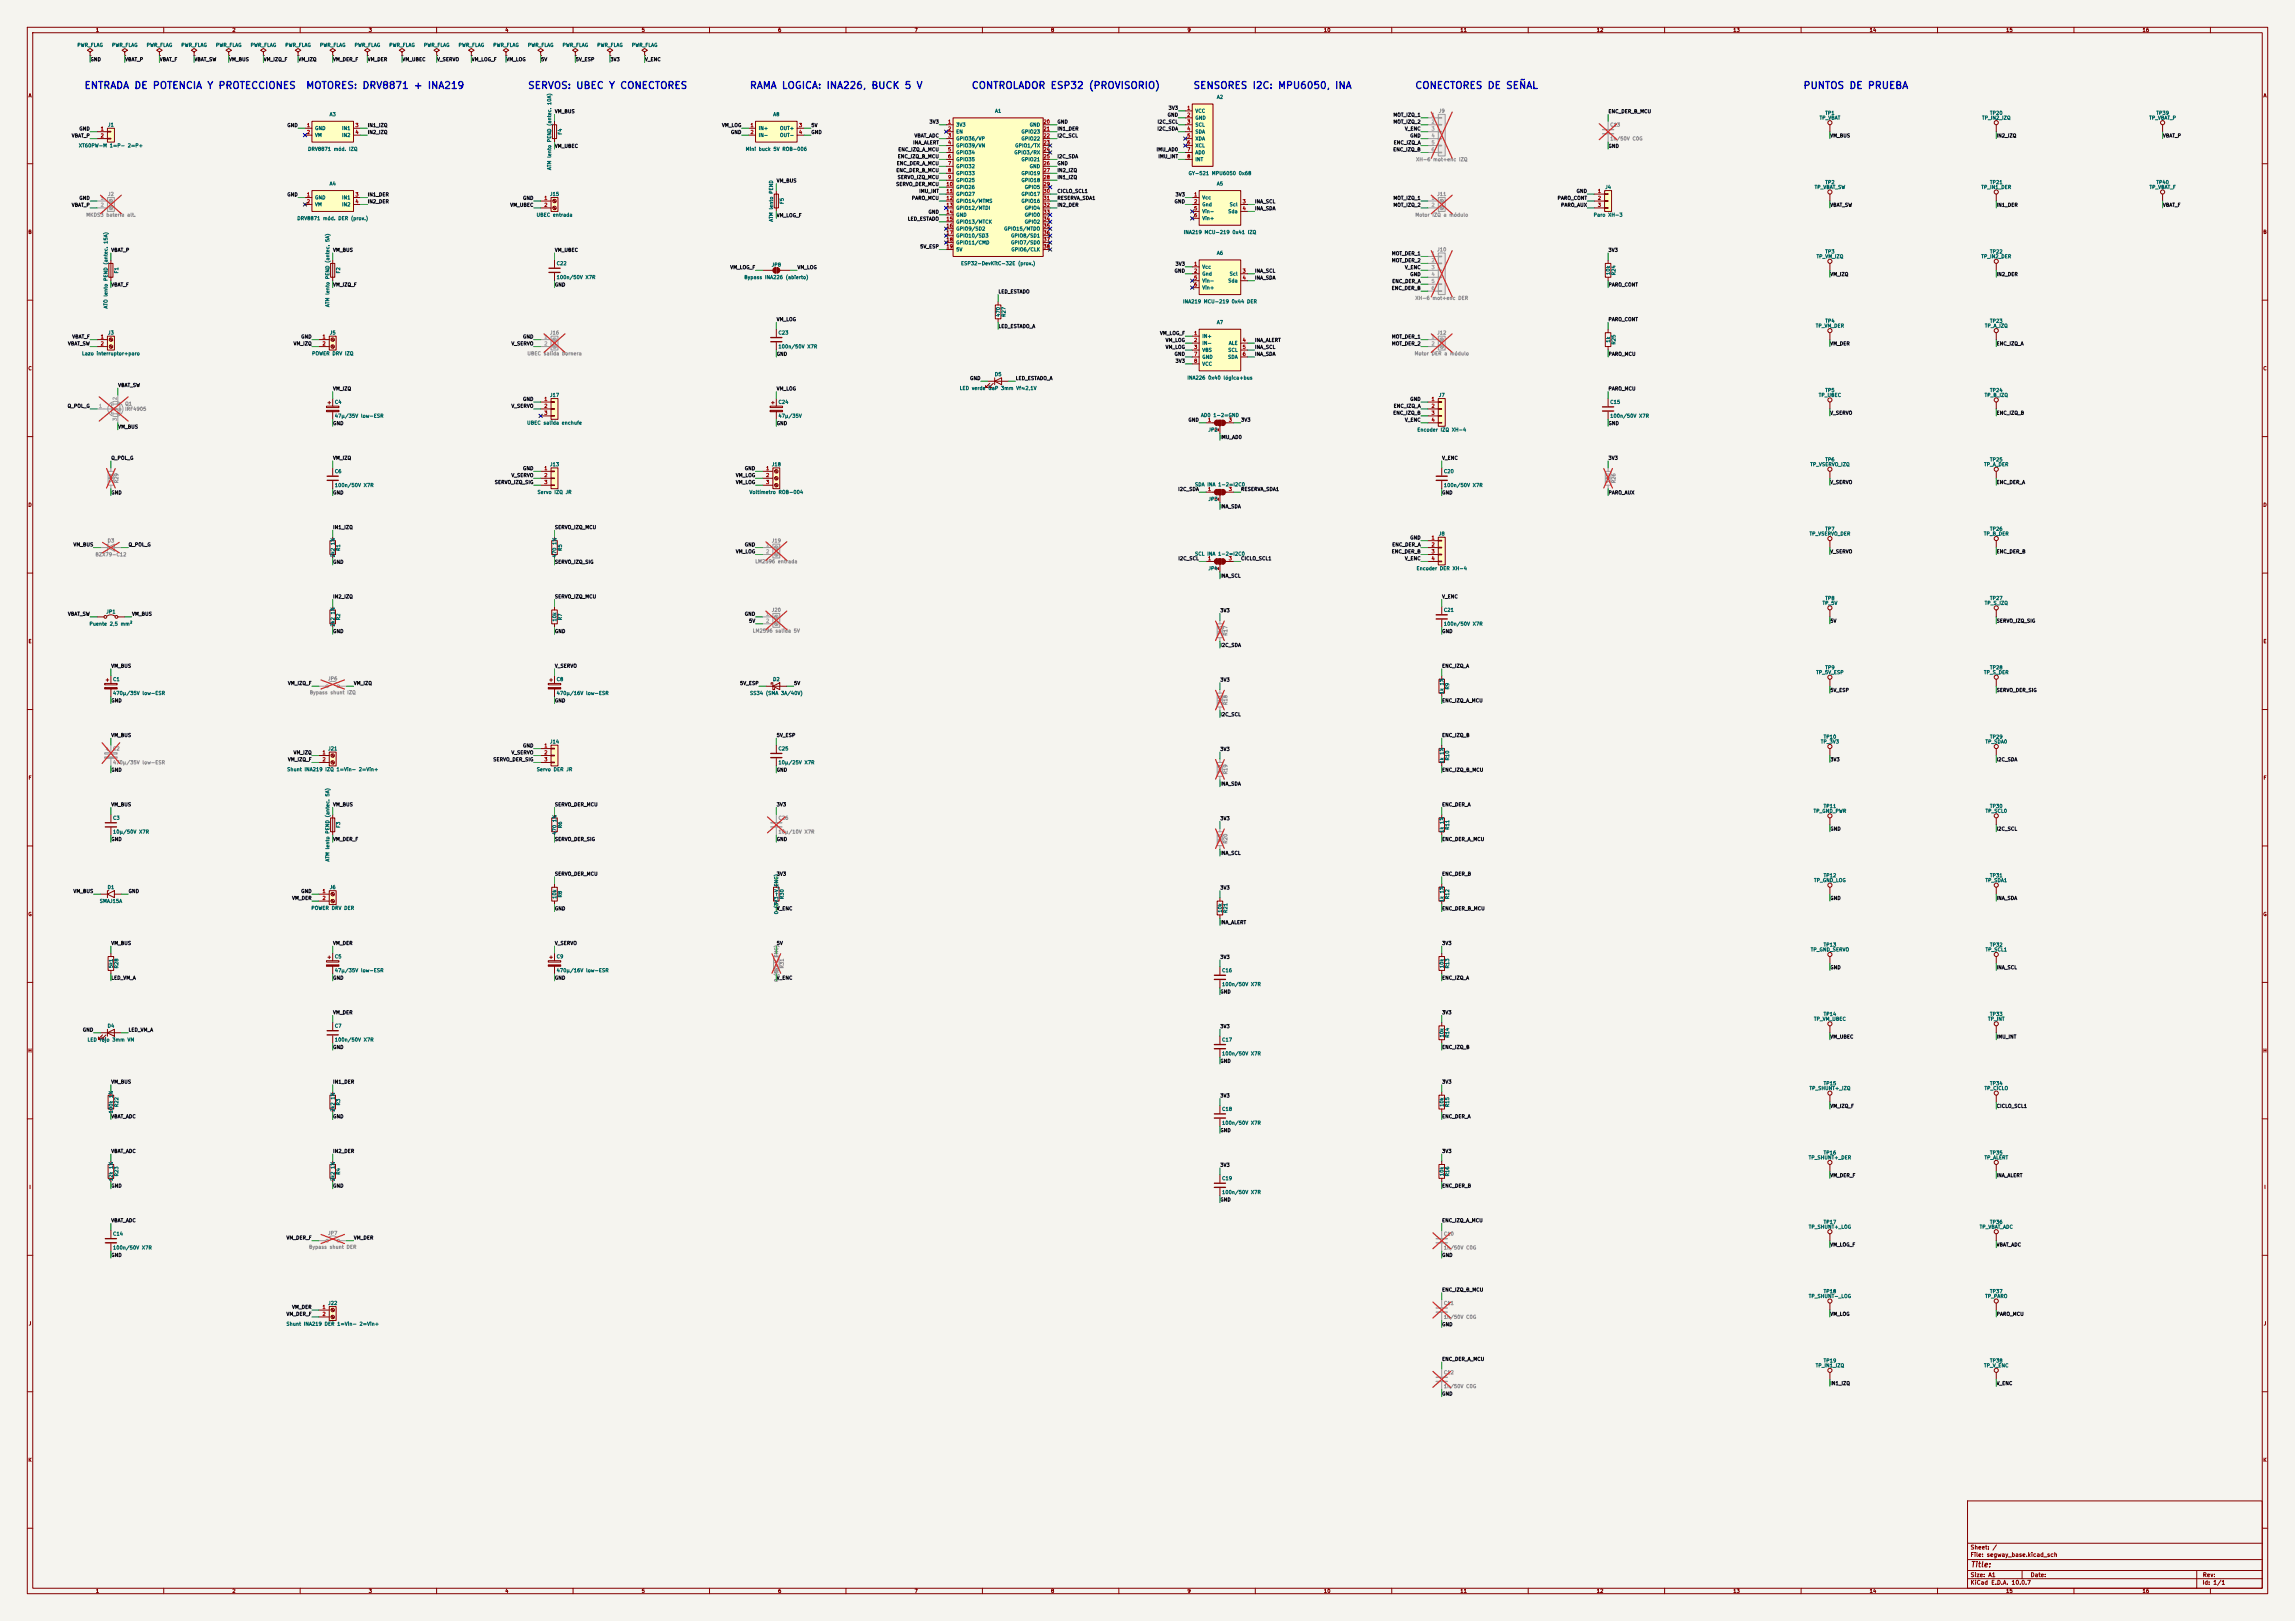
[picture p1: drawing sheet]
<svg xmlns="http://www.w3.org/2000/svg" width="841mm" height="594mm" viewBox="0 0 841 594" stroke-linecap="round" stroke-linejoin="round" font-family="sans-serif">
<defs><g id="words">
<g font-size="2.5" fill="#0000c2">
<text x="30.7" y="33.2">ENTRADA DE POTENCIA Y PROTECCIONES</text>
<text x="112" y="33.2">MOTORES: DRV8871 + INA219</text>
<text x="193.3" y="33.2">SERVOS: UBEC Y CONECTORES</text>
<text x="274.6" y="33.2">RAMA LOGICA: INA226, BUCK 5 V</text>
<text x="355.8" y="33.2">CONTROLADOR ESP32 (PROVISORIO)</text>
<text x="437.1" y="33.2">SENSORES I2C: MPU6050, INA</text>
<text x="518.4" y="33.2">CONECTORES DE SEÑAL</text>
<text x="660.6" y="33.2">PUNTOS DE PRUEBA</text>
</g>
<text font-size="2" fill="#840000" x="722" y="574.8">Title:</text>
<g font-size="1.5" fill="#840000">
<text x="721.9" y="568.1">Sheet: /</text>
<text x="721.9" y="570.8">File: segway_base.kicad_sch</text>
<text x="721.9" y="581">KiCad E.D.A. 10.0.7</text>
<text x="721.9" y="578.2">Size: A1</text>
<text x="743.9" y="578.2">Date:</text>
<text x="806.9" y="581">Id: 1/1</text>
<text x="807" y="578.2">Rev:</text>
</g>
<g font-size="1.3" fill="#840000">
<text x="35" y="12">1</text>
<text x="85" y="12">2</text>
<text x="135" y="12">3</text>
<text x="185" y="12">4</text>
<text x="235" y="12">5</text>
<text x="285" y="12">6</text>
<text x="335" y="12">7</text>
<text x="385" y="12">8</text>
<text x="435" y="12">9</text>
<text x="485" y="12">10</text>
<text x="535" y="12">11</text>
<text x="585" y="12">12</text>
<text x="635" y="12">13</text>
<text x="685" y="12">14</text>
<text x="735" y="12">15</text>
<text x="785" y="12">16</text>
<text x="10.3" y="36">A</text>
<text x="829.3" y="36">A</text>
<text x="10.2" y="86">B</text>
<text x="829.2" y="86">B</text>
<text x="10.2" y="136">C</text>
<text x="829.2" y="136">C</text>
<text x="10.2" y="186">D</text>
<text x="829.2" y="186">D</text>
<text x="10.3" y="236">E</text>
<text x="829.3" y="236">E</text>
<text x="10.3" y="286">F</text>
<text x="829.3" y="286">F</text>
<text x="10.2" y="336">G</text>
<text x="829.2" y="336">G</text>
<text x="10.2" y="386">H</text>
<text x="829.2" y="386">H</text>
<text x="10.6" y="436">I</text>
<text x="829.6" y="436">I</text>
<text x="10.4" y="486">J</text>
<text x="829.4" y="486">J</text>
<text x="10.2" y="536">K</text>
<text x="829.2" y="536">K</text>
<text x="35" y="584">1</text>
<text x="85" y="584">2</text>
<text x="135" y="584">3</text>
<text x="185" y="584">4</text>
<text x="235" y="584">5</text>
<text x="285" y="584">6</text>
<text x="335" y="584">7</text>
<text x="385" y="584">8</text>
<text x="435" y="584">9</text>
<text x="485" y="584">10</text>
<text x="535" y="584">11</text>
<text x="585" y="584">12</text>
<text x="635" y="584">13</text>
<text x="685" y="584">14</text>
<text x="735" y="584">15</text>
<text x="785" y="584">16</text>
</g>
<g font-size="1.3" fill="#006464">
<text x="28.2" y="17.5">PWR_FLAG</text>
<text x="40.9" y="17.5">PWR_FLAG</text>
<text x="53.6" y="17.5">PWR_FLAG</text>
<text x="66.3" y="17.5">PWR_FLAG</text>
<text x="79" y="17.5">PWR_FLAG</text>
<text x="91.7" y="17.5">PWR_FLAG</text>
<text x="104.4" y="17.5">PWR_FLAG</text>
<text x="117.1" y="17.5">PWR_FLAG</text>
<text x="129.8" y="17.5">PWR_FLAG</text>
<text x="142.5" y="17.5">PWR_FLAG</text>
<text x="155.2" y="17.5">PWR_FLAG</text>
<text x="167.9" y="17.5">PWR_FLAG</text>
<text x="180.6" y="17.5">PWR_FLAG</text>
<text x="193.3" y="17.5">PWR_FLAG</text>
<text x="206" y="17.5">PWR_FLAG</text>
<text x="218.7" y="17.5">PWR_FLAG</text>
<text x="231.4" y="17.5">PWR_FLAG</text>
<text x="364.5" y="41.6">A1</text>
<text x="437.9" y="41.6">VCC</text>
<text x="445.8" y="36.5">A2</text>
<text x="39.4" y="46.7">J1</text>
<text x="115.3" y="48">GND</text>
<text x="120.6" y="42.9">A3</text>
<text x="125.2" y="48">IN1</text>
<text x="277.8" y="48">IN+</text>
<text x="283.2" y="42.9">A8</text>
<text x="285.7" y="48">OUT+</text>
<text x="350.2" y="46.7">3V3</text>
<text x="377.2" y="46.7">GND</text>
<text x="437.9" y="44.1">GND</text>
<text x="437.9" y="46.7">SCL</text>
<text x="666.6" y="44.1">TP_VBAT</text>
<text x="668.7" y="42.4">TP1</text>
<text x="726.2" y="44.1">TP_IN2_IZQ</text>
<text x="729.1" y="42.4">TP20</text>
<text x="787.4" y="44.1">TP_VBAT_P</text>
<text x="790" y="42.4">TP39</text>
<text x="115.3" y="50.5">VM</text>
<text x="125.2" y="50.5">IN2</text>
<text x="206.2" y="49.5" transform="rotate(-90 206.2 49.5)">F4</text>
<text x="277.8" y="50.5">IN-</text>
<text x="285.7" y="50.5">OUT-</text>
<text x="350.2" y="49.2">EN</text>
<text x="350.2" y="51.8">GPIO36/VP</text>
<text x="374.1" y="49.2">GPIO23</text>
<text x="374.1" y="51.8">GPIO22</text>
<text x="437.9" y="49.2">SDA</text>
<text x="437.9" y="51.8">XDA</text>
<text x="28.8" y="54.3">XT60PW-M 1=P− 2=P+</text>
<text x="112.7" y="55.6">DRV8871 mód. IZQ</text>
<text x="273.1" y="55.6">Mini buck 5V ROB-006</text>
<text x="350.2" y="54.3">GPIO39/VN</text>
<text x="350.2" y="56.8">GPIO34</text>
<text x="350.2" y="59.4">GPIO35</text>
<text x="371.5" y="56.8">GPIO3/RX</text>
<text x="371.8" y="54.3">GPIO1/TX</text>
<text x="374.1" y="59.4">GPIO21</text>
<text x="437.9" y="54.3">XCL</text>
<text x="437.9" y="56.8">AD0</text>
<text x="437.9" y="59.4">INT</text>
<text x="202.3" y="62.5" transform="rotate(-90 202.3 62.5)">ATM lento PEND (antec. 10A)</text>
<text x="350.2" y="61.9">GPIO32</text>
<text x="350.2" y="64.5">GPIO33</text>
<text x="374.1" y="64.5">GPIO19</text>
<text x="377.2" y="61.9">GND</text>
<text x="435.4" y="64.5">GY-521 MPU6050 0x68</text>
<text x="120.6" y="68.3">A4</text>
<text x="350.2" y="67">GPIO25</text>
<text x="350.2" y="69.5">GPIO26</text>
<text x="374.1" y="67">GPIO18</text>
<text x="375.3" y="69.5">GPIO5</text>
<text x="445.8" y="68.3">A5</text>
<text x="588.1" y="69.5">J4</text>
<text x="664.8" y="69.5">TP_VBAT_SW</text>
<text x="668.7" y="67.8">TP2</text>
<text x="725.9" y="69.5">TP_IN1_DER</text>
<text x="729.1" y="67.8">TP21</text>
<text x="787.5" y="69.5">TP_VBAT_F</text>
<text x="790" y="67.8">TP40</text>
<text x="115.3" y="73.4">GND</text>
<text x="115.3" y="75.9">VM</text>
<text x="125.2" y="73.4">IN1</text>
<text x="125.2" y="75.9">IN2</text>
<text x="201.4" y="72.1">J15</text>
<text x="287.5" y="74.9" transform="rotate(-90 287.5 74.9)">F5</text>
<text x="350.2" y="72.1">GPIO27</text>
<text x="350.2" y="74.6">GPIO14/MTMS</text>
<text x="350.2" y="77.2">GPIO12/MTDI</text>
<text x="374.1" y="72.1">GPIO17</text>
<text x="374.1" y="74.6">GPIO16</text>
<text x="375.3" y="77.2">GPIO4</text>
<text x="440.4" y="73.4">Vcc</text>
<text x="440.4" y="75.9">Gnd</text>
<text x="450.5" y="75.9">Scl</text>
<text x="108.8" y="81">DRV8871 mód. DER (prov.)</text>
<text x="196.5" y="79.7">UBEC entrada</text>
<text x="283.5" y="81.4" transform="rotate(-90 283.5 81.4)">ATM lento PEND</text>
<text x="350.2" y="79.7">GND</text>
<text x="350.2" y="82.2">GPIO13/MTCK</text>
<text x="375.3" y="79.7">GPIO0</text>
<text x="375.3" y="82.2">GPIO2</text>
<text x="440.4" y="78.4">Vin-</text>
<text x="440.4" y="81">Vin+</text>
<text x="449.9" y="78.4">Sda</text>
<text x="583.8" y="79.7">Paro XH-3</text>
<text x="350.2" y="84.8">GPIO9/SD2</text>
<text x="350.2" y="87.3">GPIO10/SD3</text>
<text x="350.2" y="89.9">GPIO11/CMD</text>
<text x="367.8" y="84.8">GPIO15/MTDO</text>
<text x="370.3" y="87.3">GPIO8/SD1</text>
<text x="370.3" y="89.9">GPIO7/SD0</text>
<text x="433.6" y="86.1">INA219 MCU-219 0x41 IZQ</text>
<text x="350.2" y="92.4">5V</text>
<text x="370.4" y="92.4">GPIO6/CLK</text>
<text x="445.8" y="93.7">A6</text>
<text x="665.5" y="94.9">TP_VM_IZQ</text>
<text x="668.7" y="93.2">TP3</text>
<text x="725.9" y="94.9">TP_IN2_DER</text>
<text x="729.1" y="93.2">TP22</text>
<text x="43.6" y="100.3" transform="rotate(-90 43.6 100.3)">F1</text>
<text x="124.9" y="100.3" transform="rotate(-90 124.9 100.3)">F2</text>
<text x="203.8" y="97.5">C22</text>
<text x="282.6" y="98">JP8</text>
<text x="352" y="97.5">ESP32-DevKitC-32E (prov.)</text>
<text x="440.4" y="98.8">Vcc</text>
<text x="440.4" y="101.3">Gnd</text>
<text x="450.5" y="101.3">Scl</text>
<text x="590.2" y="100.9" transform="rotate(-90 590.2 100.9)">10k</text>
<text x="592.3" y="101" transform="rotate(-90 592.3 101)">R24</text>
<text x="203.8" y="102.6">100n/50V X7R</text>
<text x="272.6" y="102.6">Bypass INA226 (abierto)</text>
<text x="440.4" y="103.8">Vin-</text>
<text x="440.4" y="106.4">Vin+</text>
<text x="449.9" y="103.8">Sda</text>
<text x="39.7" y="113.2" transform="rotate(-90 39.7 113.2)">ATO lento PEND (antec. 15A)</text>
<text x="121" y="112.7" transform="rotate(-90 121 112.7)">ATM lento PEND (antec. 5A)</text>
<text x="433.3" y="111.5">INA219 MCU-219 0x44 DER</text>
<text x="366.7" y="116.2" transform="rotate(-90 366.7 116.2)">470</text>
<text x="368.8" y="116.3" transform="rotate(-90 368.8 116.3)">R27</text>
<text x="445.8" y="119.1">A7</text>
<text x="668.7" y="118.6">TP4</text>
<text x="729.1" y="118.6">TP23</text>
<text x="39.4" y="122.9">J3</text>
<text x="120.7" y="122.9">J5</text>
<text x="285.1" y="122.9">C23</text>
<text x="440.4" y="124.2">IN+</text>
<text x="590.2" y="125.7" transform="rotate(-90 590.2 125.7)">1k</text>
<text x="665.2" y="120.3">TP_VM_DER</text>
<text x="727.2" y="120.3">TP_A_IZQ</text>
<text x="29.9" y="130.5">Lazo interruptor+paro</text>
<text x="114.2" y="130.5">POWER DRV IZQ</text>
<text x="285.1" y="128">100n/50V X7R</text>
<text x="440.4" y="126.7">IN-</text>
<text x="440.4" y="129.2">VBS</text>
<text x="440.4" y="131.8">GND</text>
<text x="449.8" y="131.8">SDA</text>
<text x="449.9" y="129.2">SCL</text>
<text x="450.2" y="126.7">ALE</text>
<text x="592.3" y="126.4" transform="rotate(-90 592.3 126.4)">R25</text>
<text x="440.4" y="134.3">VCC</text>
<text x="351.5" y="143.2">LED verde GaP 3mm Vf≈2,1V</text>
<text x="364.4" y="138.1">D5</text>
<text x="434.9" y="139.4">INA226 0x40 lógica+bus</text>
<text x="668.7" y="144">TP5</text>
<text x="729.1" y="144">TP24</text>
<text x="122.5" y="148.3">C4</text>
<text x="201.4" y="145.7">J17</text>
<text x="285.1" y="148.3">C24</text>
<text x="527.1" y="145.7">J7</text>
<text x="589.9" y="148.3">C15</text>
<text x="666.3" y="145.7">TP_UBEC</text>
<text x="727.1" y="145.7">TP_B_IZQ</text>
<text x="122.5" y="153.4">47µ/35V low-ESR</text>
<text x="193" y="155.9">UBEC salida enchufe</text>
<text x="285.1" y="153.4">47µ/35V</text>
<text x="439.9" y="153.1">AD0 1-2=GND</text>
<text x="589.9" y="153.4">100n/50V X7R</text>
<text x="442.6" y="158.4">JP2</text>
<text x="519.2" y="158.4">Encoder IZQ XH-4</text>
<text x="122.5" y="173.7">C6</text>
<text x="201.4" y="171.1">J13</text>
<text x="282.7" y="171.1">J18</text>
<text x="528.9" y="173.7">C20</text>
<text x="663.2" y="171.1">TP_VSERVO_IZQ</text>
<text x="668.7" y="169.4">TP6</text>
<text x="726.9" y="171.1">TP_A_DER</text>
<text x="729.1" y="169.4">TP25</text>
<text x="122.5" y="178.8">100n/50V X7R</text>
<text x="437.7" y="178.5">SDA INA 1-2=I2C0</text>
<text x="528.9" y="178.8">100n/50V X7R</text>
<text x="196.8" y="181.3">Servo IZQ JR</text>
<text x="274.5" y="181.3">Voltímetro ROB-004</text>
<text x="442.6" y="183.8">JP3</text>
<text x="527.1" y="196.5">J8</text>
<text x="662.9" y="196.5">TP_VSERVO_DER</text>
<text x="668.7" y="194.8">TP7</text>
<text x="726.8" y="196.5">TP_B_DER</text>
<text x="729.1" y="194.8">TP26</text>
<text x="124.9" y="202" transform="rotate(-90 124.9 202)">R1</text>
<text x="206.2" y="202" transform="rotate(-90 206.2 202)">R5</text>
<text x="437.8" y="203.9">SCL INA 1-2=I2C0</text>
<text x="122.9" y="204.3" transform="rotate(-90 122.9 204.3)">2k2 1%</text>
<text x="204.2" y="204.4" transform="rotate(-90 204.2 204.4)">470 1%</text>
<text x="442.6" y="209.2">JP4</text>
<text x="518.9" y="209.2">Encoder DER XH-4</text>
<text x="667.7" y="221.9">TP_5V</text>
<text x="668.7" y="220.2">TP8</text>
<text x="727.1" y="221.9">TP_S_IZQ</text>
<text x="729.1" y="220.2">TP27</text>
<text x="38.8" y="225.1">JP1</text>
<text x="124.9" y="227.4" transform="rotate(-90 124.9 227.4)">R2</text>
<text x="204.2" y="227.9" transform="rotate(-90 204.2 227.9)">10k</text>
<text x="206.2" y="227.4" transform="rotate(-90 206.2 227.4)">R7</text>
<text x="528.9" y="224.5">C21</text>
<text x="32.6" y="229.6">Puente 2,5 mm²</text>
<text x="122.9" y="229.7" transform="rotate(-90 122.9 229.7)">2k2 1%</text>
<text x="528.9" y="229.6">100n/50V X7R</text>
<text x="668.7" y="245.6">TP9</text>
<text x="729.1" y="245.6">TP28</text>
<text x="41.3" y="249.9">C1</text>
<text x="203.8" y="249.9">C8</text>
<text x="283.1" y="249.9">D2</text>
<text x="665.4" y="247.3">TP_5V_ESP</text>
<text x="726.9" y="247.3">TP_S_DER</text>
<text x="41.3" y="255">470µ/35V low-ESR</text>
<text x="203.8" y="255">470µ/16V low-ESR</text>
<text x="274.7" y="255">SS34 (SMA 3A/40V)</text>
<text x="529.3" y="254.5" transform="rotate(-90 529.3 254.5)">1k 1%</text>
<text x="531.3" y="252.8" transform="rotate(-90 531.3 252.8)">R9</text>
<text x="120.1" y="275.3">J21</text>
<text x="201.4" y="272.7">J14</text>
<text x="285.1" y="275.3">C25</text>
<text x="667.1" y="272.7">TP_3V3</text>
<text x="668.1" y="271">TP10</text>
<text x="727.4" y="272.7">TP_SDA0</text>
<text x="729.1" y="271">TP29</text>
<text x="285.1" y="280.4">10µ/25V X7R</text>
<text x="529.3" y="279.9" transform="rotate(-90 529.3 279.9)">1k 1%</text>
<text x="531.3" y="278.8" transform="rotate(-90 531.3 278.8)">R10</text>
<text x="105.1" y="282.9">Shunt INA219 IZQ 1=Vin− 2=Vin+</text>
<text x="196.5" y="282.9">Servo DER JR</text>
<text x="664.4" y="298.1">TP_GND_PWR</text>
<text x="668.1" y="296.4">TP11</text>
<text x="727.4" y="298.1">TP_SCL0</text>
<text x="729.1" y="296.4">TP30</text>
<text x="41.3" y="300.7">C3</text>
<text x="41.3" y="305.8">10µ/50V X7R</text>
<text x="124.9" y="303.5" transform="rotate(-90 124.9 303.5)">F3</text>
<text x="206.2" y="303.6" transform="rotate(-90 206.2 303.6)">R6</text>
<text x="529.3" y="305.3" transform="rotate(-90 529.3 305.3)">1k 1%</text>
<text x="531.3" y="304.2" transform="rotate(-90 531.3 304.2)">R11</text>
<text x="204.2" y="306" transform="rotate(-90 204.2 306)">470 1%</text>
<text x="121" y="315.9" transform="rotate(-90 121 315.9)">ATM lento PEND (antec. 5A)</text>
<text x="664.6" y="323.5">TP_GND_LOG</text>
<text x="668.1" y="321.8">TP12</text>
<text x="727.4" y="323.5">TP_SDA1</text>
<text x="729.1" y="321.8">TP31</text>
<text x="39.3" y="326.1">D1</text>
<text x="120.7" y="326.1">J6</text>
<text x="204.2" y="329.5" transform="rotate(-90 204.2 329.5)">10k</text>
<text x="206.2" y="329" transform="rotate(-90 206.2 329)">R8</text>
<text x="287.5" y="329.6" transform="rotate(-90 287.5 329.6)">R30</text>
<text x="531.3" y="329.6" transform="rotate(-90 531.3 329.6)">R12</text>
<text x="36.4" y="331.2">SMAJ15A</text>
<text x="113.9" y="333.7">POWER DRV DER</text>
<text x="285.4" y="335.2" transform="rotate(-90 285.4 335.2)">0 (3V3→V_ENC)</text>
<text x="448" y="334.6" transform="rotate(-90 448 334.6)">10k</text>
<text x="450" y="334.7" transform="rotate(-90 450 334.7)">R21</text>
<text x="529.3" y="330.7" transform="rotate(-90 529.3 330.7)">1k 1%</text>
<text x="668.1" y="347.2">TP13</text>
<text x="729.1" y="347.2">TP32</text>
<text x="122.5" y="351.5">C5</text>
<text x="203.8" y="351.5">C9</text>
<text x="663.4" y="348.9">TP_GND_SERVO</text>
<text x="727.4" y="348.9">TP_SCL1</text>
<text x="41.6" y="354.9" transform="rotate(-90 41.6 354.9)">5k1</text>
<text x="43.6" y="355" transform="rotate(-90 43.6 355)">R28</text>
<text x="122.5" y="356.6">47µ/35V low-ESR</text>
<text x="203.8" y="356.6">470µ/16V low-ESR</text>
<text x="447.7" y="356.6">C16</text>
<text x="529.3" y="354.9" transform="rotate(-90 529.3 354.9)">10k</text>
<text x="531.3" y="355" transform="rotate(-90 531.3 355)">R13</text>
<text x="447.7" y="361.6">100n/50V X7R</text>
<text x="39.3" y="376.9">D4</text>
<text x="122.5" y="376.9">C7</text>
<text x="664.6" y="374.3">TP_VM_UBEC</text>
<text x="668.1" y="372.6">TP14</text>
<text x="728.3" y="374.3">TP_INT</text>
<text x="729.1" y="372.6">TP33</text>
<text x="31.9" y="382">LED rojo 3mm VM</text>
<text x="122.5" y="382">100n/50V X7R</text>
<text x="447.7" y="382">C17</text>
<text x="529.3" y="380.3" transform="rotate(-90 529.3 380.3)">10k</text>
<text x="531.3" y="380.4" transform="rotate(-90 531.3 380.4)">R14</text>
<text x="447.7" y="387">100n/50V X7R</text>
<text x="662.9" y="399.7">TP_SHUNT+_IZQ</text>
<text x="668.1" y="398">TP15</text>
<text x="727" y="399.7">TP_CICLO</text>
<text x="729.1" y="398">TP34</text>
<text x="43.6" y="405.8" transform="rotate(-90 43.6 405.8)">R22</text>
<text x="122.9" y="407.5" transform="rotate(-90 122.9 407.5)">2k2 1%</text>
<text x="124.9" y="405.2" transform="rotate(-90 124.9 405.2)">R3</text>
<text x="447.7" y="407.4">C18</text>
<text x="529.3" y="405.7" transform="rotate(-90 529.3 405.7)">10k</text>
<text x="531.3" y="405.8" transform="rotate(-90 531.3 405.8)">R15</text>
<text x="41.6" y="408.1" transform="rotate(-90 41.6 408.1)">100k 1%</text>
<text x="447.7" y="412.4">100n/50V X7R</text>
<text x="662.6" y="425.1">TP_SHUNT+_DER</text>
<text x="668.1" y="423.4">TP16</text>
<text x="727" y="425.1">TP_ALERT</text>
<text x="729.1" y="423.4">TP35</text>
<text x="43.6" y="431.2" transform="rotate(-90 43.6 431.2)">R23</text>
<text x="124.9" y="430.6" transform="rotate(-90 124.9 430.6)">R4</text>
<text x="529.3" y="431.1" transform="rotate(-90 529.3 431.1)">10k</text>
<text x="531.3" y="431.2" transform="rotate(-90 531.3 431.2)">R16</text>
<text x="41.6" y="432.9" transform="rotate(-90 41.6 432.9)">12k 1%</text>
<text x="122.9" y="432.9" transform="rotate(-90 122.9 432.9)">2k2 1%</text>
<text x="447.7" y="432.8">C19</text>
<text x="447.7" y="437.8">100n/50V X7R</text>
<text x="668.1" y="448.8">TP17</text>
<text x="729.1" y="448.8">TP36</text>
<text x="41.3" y="453.1">C14</text>
<text x="662.7" y="450.5">TP_SHUNT+_LOG</text>
<text x="725.3" y="450.5">TP_VBAT_ADC</text>
<text x="41.3" y="458.2">100n/50V X7R</text>
<text x="120.1" y="478.5">J22</text>
<text x="662.7" y="475.9">TP_SHUNT-_LOG</text>
<text x="668.1" y="474.2">TP18</text>
<text x="727.3" y="475.9">TP_PARO</text>
<text x="729.1" y="474.2">TP37</text>
<text x="104.8" y="486.1">Shunt INA219 DER 1=Vin− 2=Vin+</text>
<text x="665.2" y="501.3">TP_IN1_IZQ</text>
<text x="668.1" y="499.6">TP19</text>
<text x="726.9" y="501.3">TP_V_ENC</text>
<text x="729.1" y="499.6">TP38</text>
</g>
<g font-size="1.3" fill="#0f0f0f">
<text x="33" y="22.7">GND</text>
<text x="45.7" y="22.7">VBAT_P</text>
<text x="58.4" y="22.7">VBAT_F</text>
<text x="71.1" y="22.7">VBAT_SW</text>
<text x="83.8" y="22.7">VM_BUS</text>
<text x="96.5" y="22.7">VM_IZQ_F</text>
<text x="109.2" y="22.7">VM_IZQ</text>
<text x="121.9" y="22.7">VM_DER_F</text>
<text x="134.6" y="22.7">VM_DER</text>
<text x="147.3" y="22.7">VM_UBEC</text>
<text x="160" y="22.7">V_SERVO</text>
<text x="172.7" y="22.7">VM_LOG_F</text>
<text x="185.4" y="22.7">VM_LOG</text>
<text x="198.1" y="22.7">5V</text>
<text x="210.8" y="22.7">5V_ESP</text>
<text x="223.5" y="22.7">3V3</text>
<text x="236.2" y="22.7">V_ENC</text>
<text x="203.2" y="41.8">VM_BUS</text>
<text x="428.1" y="40.5">3V3</text>
<text x="589.3" y="41.8">ENC_DER_B_MCU</text>
<text x="105.1" y="46.9">GND</text>
<text x="134.6" y="46.9">IN1_IZQ</text>
<text x="264.4" y="46.9">VM_LOG</text>
<text x="297.2" y="46.9">5V</text>
<text x="340.4" y="45.6">3V3</text>
<text x="387.3" y="45.6">GND</text>
<text x="424" y="45.6">I2C_SCL</text>
<text x="427.7" y="43.1">GND</text>
<text x="510.4" y="43.1">MOT_IZQ_1</text>
<text x="510.4" y="45.6">MOT_IZQ_2</text>
<text x="26.1" y="50.7">VBAT_P</text>
<text x="28.9" y="48.1">GND</text>
<text x="134.6" y="49.4">IN2_IZQ</text>
<text x="267.7" y="49.4">GND</text>
<text x="297.2" y="49.4">GND</text>
<text x="334.4" y="53.2">INA_ALERT</text>
<text x="334.9" y="50.7">VBAT_ADC</text>
<text x="387.3" y="48.1">IN1_DER</text>
<text x="387.3" y="50.7">I2C_SCL</text>
<text x="424" y="48.1">I2C_SDA</text>
<text x="510.6" y="53.2">ENC_IZQ_A</text>
<text x="514.7" y="48.1">V_ENC</text>
<text x="516.6" y="50.7">GND</text>
<text x="670.5" y="50.7">VM_BUS</text>
<text x="731.5" y="50.7">IN2_IZQ</text>
<text x="792.5" y="50.7">VBAT_P</text>
<text x="203.2" y="54.5">VM_UBEC</text>
<text x="328.8" y="58.3">ENC_IZQ_B_MCU</text>
<text x="329" y="55.8">ENC_IZQ_A_MCU</text>
<text x="387.3" y="58.3">I2C_SDA</text>
<text x="423.7" y="55.8">IMU_AD0</text>
<text x="424.3" y="58.3">IMU_INT</text>
<text x="510.4" y="55.8">ENC_IZQ_B</text>
<text x="589.3" y="54.5">GND</text>
<text x="328.3" y="63.4">ENC_DER_B_MCU</text>
<text x="328.5" y="60.8">ENC_DER_A_MCU</text>
<text x="328.8" y="65.9">SERVO_IZQ_MCU</text>
<text x="387.3" y="65.9">IN1_IZQ</text>
<text x="387.3" y="63.4">IN2_IZQ</text>
<text x="387.3" y="60.8">GND</text>
<text x="284.5" y="67.2">VM_BUS</text>
<text x="328.2" y="68.5">SERVO_DER_MCU</text>
<text x="336.7" y="71">IMU_INT</text>
<text x="387.3" y="71">CICLO_SCL1</text>
<text x="577.6" y="71">GND</text>
<text x="26.1" y="76.1">VBAT_P</text>
<text x="28.9" y="73.5">GND</text>
<text x="105.1" y="72.3">GND</text>
<text x="134.6" y="72.3">IN1_DER</text>
<text x="134.6" y="74.8">IN2_DER</text>
<text x="186.8" y="76.1">VM_UBEC</text>
<text x="191.5" y="73.5">GND</text>
<text x="334" y="73.5">PARO_MCU</text>
<text x="387.3" y="76.1">IN2_DER</text>
<text x="387.3" y="73.5">RESERVA_SDA1</text>
<text x="430.2" y="74.8">GND</text>
<text x="430.6" y="72.3">3V3</text>
<text x="459.7" y="74.8">INA_SCL</text>
<text x="459.7" y="77.3">INA_SDA</text>
<text x="510.4" y="73.5">MOT_IZQ_1</text>
<text x="510.4" y="76.1">MOT_IZQ_2</text>
<text x="570.6" y="73.5">PARO_CONT</text>
<text x="571.9" y="76.1">PARO_AUX</text>
<text x="670.5" y="76.1">VBAT_SW</text>
<text x="731.5" y="76.1">IN1_DER</text>
<text x="792.5" y="76.1">VBAT_F</text>
<text x="284.5" y="79.9">VM_LOG_F</text>
<text x="332.5" y="81.2">LED_ESTADO</text>
<text x="340.1" y="78.6">GND</text>
<text x="40.6" y="92.6">VBAT_P</text>
<text x="121.9" y="92.6">VM_BUS</text>
<text x="203.2" y="92.6">VM_UBEC</text>
<text x="337" y="91.3">5V_ESP</text>
<text x="509.9" y="93.9">MOT_DER_1</text>
<text x="589.3" y="92.6">3V3</text>
<text x="267.4" y="98.9">VM_LOG_F</text>
<text x="292.1" y="98.9">VM_LOG</text>
<text x="430.2" y="100.2">GND</text>
<text x="430.6" y="97.7">3V3</text>
<text x="459.7" y="100.2">INA_SCL</text>
<text x="509.9" y="96.4">MOT_DER_2</text>
<text x="514.7" y="98.9">V_ENC</text>
<text x="516.6" y="101.5">GND</text>
<text x="670.5" y="101.5">VM_IZQ</text>
<text x="731.5" y="101.5">IN2_DER</text>
<text x="40.6" y="105.3">VBAT_F</text>
<text x="121.9" y="105.3">VM_IZQ_F</text>
<text x="203.2" y="105.3">GND</text>
<text x="365.7" y="107.8">LED_ESTADO</text>
<text x="459.7" y="102.7">INA_SDA</text>
<text x="509.8" y="106.6">ENC_DER_B</text>
<text x="510" y="104">ENC_DER_A</text>
<text x="589.3" y="105.3">PARO_CONT</text>
<text x="284.5" y="118">VM_LOG</text>
<text x="589.3" y="118">PARO_CONT</text>
<text x="26.3" y="124.3">VBAT_F</text>
<text x="110.2" y="124.3">GND</text>
<text x="191.5" y="124.3">GND</text>
<text x="365.7" y="120.5">LED_ESTADO_A</text>
<text x="424.9" y="123.1">VM_LOG_F</text>
<text x="427" y="125.6">VM_LOG</text>
<text x="459.7" y="125.6">INA_ALERT</text>
<text x="509.9" y="124.3">MOT_DER_1</text>
<text x="24.7" y="126.9">VBAT_SW</text>
<text x="107.4" y="126.9">VM_IZQ</text>
<text x="187.2" y="126.9">V_SERVO</text>
<text x="284.5" y="130.7">GND</text>
<text x="427" y="128.1">VM_LOG</text>
<text x="430.2" y="130.7">GND</text>
<text x="459.7" y="130.7">INA_SDA</text>
<text x="459.7" y="128.1">INA_SCL</text>
<text x="509.9" y="126.9">MOT_DER_2</text>
<text x="589.3" y="130.7">PARO_MCU</text>
<text x="670.5" y="126.9">VM_DER</text>
<text x="731.5" y="126.9">ENC_IZQ_A</text>
<text x="430.6" y="133.2">3V3</text>
<text x="43.2" y="142.1">VBAT_SW</text>
<text x="121.9" y="143.4">VM_IZQ</text>
<text x="284.5" y="143.4">VM_LOG</text>
<text x="355.3" y="139.6">GND</text>
<text x="372.1" y="139.6">LED_ESTADO_A</text>
<text x="589.3" y="143.4">PARO_MCU</text>
<text x="24.6" y="149.7">Q_POL_G</text>
<text x="187.2" y="149.7">V_SERVO</text>
<text x="191.5" y="147.2">GND</text>
<text x="510.6" y="149.7">ENC_IZQ_A</text>
<text x="516.6" y="147.2">GND</text>
<text x="435.3" y="154.8">GND</text>
<text x="454.6" y="154.8">3V3</text>
<text x="510.4" y="152.3">ENC_IZQ_B</text>
<text x="514.7" y="154.8">V_ENC</text>
<text x="670.5" y="152.3">V_SERVO</text>
<text x="731.5" y="152.3">ENC_IZQ_B</text>
<text x="43.2" y="157.4">VM_BUS</text>
<text x="121.9" y="156.1">GND</text>
<text x="284.5" y="156.1">GND</text>
<text x="447" y="161.2">IMU_AD0</text>
<text x="589.3" y="156.1">GND</text>
<text x="40.6" y="168.8">Q_POL_G</text>
<text x="121.9" y="168.8">VM_IZQ</text>
<text x="191.5" y="172.6">GND</text>
<text x="272.8" y="172.6">GND</text>
<text x="528.3" y="168.8">V_ENC</text>
<text x="589.3" y="168.8">3V3</text>
<text x="181.1" y="177.7">SERVO_IZQ_SIG</text>
<text x="187.2" y="175.1">V_SERVO</text>
<text x="269.5" y="175.1">VM_LOG</text>
<text x="269.5" y="177.7">VM_LOG</text>
<text x="670.5" y="177.7">V_SERVO</text>
<text x="731.5" y="177.7">ENC_DER_A</text>
<text x="40.6" y="181.5">GND</text>
<text x="121.9" y="181.5">GND</text>
<text x="431.6" y="180.2">I2C_SDA</text>
<text x="454.6" y="180.2">RESERVA_SDA1</text>
<text x="528.3" y="181.5">GND</text>
<text x="589.3" y="181.5">PARO_AUX</text>
<text x="447" y="186.6">INA_SDA</text>
<text x="121.9" y="194.2">IN1_IZQ</text>
<text x="203.2" y="194.2">SERVO_IZQ_MCU</text>
<text x="516.6" y="198">GND</text>
<text x="26.7" y="200.5">VM_BUS</text>
<text x="47" y="200.5">Q_POL_G</text>
<text x="269.5" y="203.1">VM_LOG</text>
<text x="272.8" y="200.5">GND</text>
<text x="509.8" y="203.1">ENC_DER_B</text>
<text x="510" y="200.5">ENC_DER_A</text>
<text x="670.5" y="203.1">V_SERVO</text>
<text x="731.5" y="203.1">ENC_DER_B</text>
<text x="121.9" y="206.9">GND</text>
<text x="203.2" y="206.9">SERVO_IZQ_SIG</text>
<text x="431.6" y="205.6">I2C_SCL</text>
<text x="454.6" y="205.6">CICLO_SCL1</text>
<text x="514.7" y="205.6">V_ENC</text>
<text x="447" y="212">INA_SCL</text>
<text x="121.9" y="219.6">IN2_IZQ</text>
<text x="203.2" y="219.6">SERVO_IZQ_MCU</text>
<text x="528.3" y="219.6">V_ENC</text>
<text x="24.7" y="225.9">VBAT_SW</text>
<text x="48.2" y="225.9">VM_BUS</text>
<text x="272.8" y="225.9">GND</text>
<text x="447" y="224.7">3V3</text>
<text x="121.9" y="232.3">GND</text>
<text x="203.2" y="232.3">GND</text>
<text x="274.3" y="228.5">5V</text>
<text x="528.3" y="232.3">GND</text>
<text x="670.5" y="228.5">5V</text>
<text x="731.5" y="228.5">SERVO_IZQ_SIG</text>
<text x="447" y="237.4">I2C_SDA</text>
<text x="40.6" y="245">VM_BUS</text>
<text x="203.2" y="245">V_SERVO</text>
<text x="528.3" y="245">ENC_IZQ_A</text>
<text x="105.4" y="251.3">VM_IZQ_F</text>
<text x="129.5" y="251.3">VM_IZQ</text>
<text x="271" y="251.3">5V_ESP</text>
<text x="290.8" y="251.3">5V</text>
<text x="447" y="250.1">3V3</text>
<text x="40.6" y="257.7">GND</text>
<text x="203.2" y="257.7">GND</text>
<text x="528.3" y="257.7">ENC_IZQ_A_MCU</text>
<text x="670.5" y="253.9">5V_ESP</text>
<text x="731.5" y="253.9">SERVO_DER_SIG</text>
<text x="447" y="262.8">I2C_SCL</text>
<text x="40.6" y="270.4">VM_BUS</text>
<text x="191.5" y="274.2">GND</text>
<text x="284.5" y="270.4">5V_ESP</text>
<text x="447" y="275.5">3V3</text>
<text x="528.3" y="270.4">ENC_IZQ_B</text>
<text x="105.4" y="279.3">VM_IZQ_F</text>
<text x="107.4" y="276.7">VM_IZQ</text>
<text x="180.6" y="279.3">SERVO_DER_SIG</text>
<text x="187.2" y="276.7">V_SERVO</text>
<text x="670.5" y="279.3">3V3</text>
<text x="731.5" y="279.3">I2C_SDA</text>
<text x="40.6" y="283.1">GND</text>
<text x="284.5" y="283.1">GND</text>
<text x="528.3" y="283.1">ENC_IZQ_B_MCU</text>
<text x="447" y="288.2">INA_SDA</text>
<text x="40.6" y="295.8">VM_BUS</text>
<text x="121.9" y="295.8">VM_BUS</text>
<text x="203.2" y="295.8">SERVO_DER_MCU</text>
<text x="284.5" y="295.8">3V3</text>
<text x="528.3" y="295.8">ENC_DER_A</text>
<text x="447" y="300.9">3V3</text>
<text x="670.5" y="304.7">GND</text>
<text x="731.5" y="304.7">I2C_SCL</text>
<text x="40.6" y="308.5">GND</text>
<text x="121.9" y="308.5">VM_DER_F</text>
<text x="203.2" y="308.5">SERVO_DER_SIG</text>
<text x="284.5" y="308.5">GND</text>
<text x="528.3" y="308.5">ENC_DER_A_MCU</text>
<text x="447" y="313.6">INA_SCL</text>
<text x="203.2" y="321.2">SERVO_DER_MCU</text>
<text x="284.5" y="321.2">3V3</text>
<text x="528.3" y="321.2">ENC_DER_B</text>
<text x="26.7" y="327.5">VM_BUS</text>
<text x="47" y="327.5">GND</text>
<text x="110.2" y="327.5">GND</text>
<text x="447" y="326.3">3V3</text>
<text x="106.9" y="330.1">VM_DER</text>
<text x="203.2" y="333.9">GND</text>
<text x="284.5" y="333.9">V_ENC</text>
<text x="528.3" y="333.9">ENC_DER_B_MCU</text>
<text x="670.5" y="330.1">GND</text>
<text x="731.5" y="330.1">INA_SDA</text>
<text x="447" y="339">INA_ALERT</text>
<text x="40.6" y="346.6">VM_BUS</text>
<text x="121.9" y="346.6">VM_DER</text>
<text x="203.2" y="346.6">V_SERVO</text>
<text x="284.5" y="346.6">5V</text>
<text x="528.3" y="346.6">3V3</text>
<text x="447" y="351.7">3V3</text>
<text x="40.6" y="359.3">LED_VM_A</text>
<text x="121.9" y="359.3">GND</text>
<text x="203.2" y="359.3">GND</text>
<text x="284.5" y="359.3">V_ENC</text>
<text x="528.3" y="359.3">ENC_IZQ_A</text>
<text x="670.5" y="355.5">GND</text>
<text x="731.5" y="355.5">INA_SCL</text>
<text x="447" y="364.4">GND</text>
<text x="121.9" y="372">VM_DER</text>
<text x="528.3" y="372">3V3</text>
<text x="447" y="377.1">3V3</text>
<text x="30.2" y="378.3">GND</text>
<text x="47" y="378.3">LED_VM_A</text>
<text x="670.5" y="380.9">VM_UBEC</text>
<text x="731.5" y="380.9">IMU_INT</text>
<text x="121.9" y="384.7">GND</text>
<text x="447" y="389.8">GND</text>
<text x="528.3" y="384.7">ENC_IZQ_B</text>
<text x="40.6" y="397.4">VM_BUS</text>
<text x="121.9" y="397.4">IN1_DER</text>
<text x="528.3" y="397.4">3V3</text>
<text x="447" y="402.5">3V3</text>
<text x="670.5" y="406.3">VM_IZQ_F</text>
<text x="731.5" y="406.3">CICLO_SCL1</text>
<text x="40.6" y="410.1">VBAT_ADC</text>
<text x="121.9" y="410.1">GND</text>
<text x="528.3" y="410.1">ENC_DER_A</text>
<text x="447" y="415.2">GND</text>
<text x="40.6" y="422.8">VBAT_ADC</text>
<text x="121.9" y="422.8">IN2_DER</text>
<text x="528.3" y="422.8">3V3</text>
<text x="447" y="427.9">3V3</text>
<text x="670.5" y="431.7">VM_DER_F</text>
<text x="731.5" y="431.7">INA_ALERT</text>
<text x="40.6" y="435.5">GND</text>
<text x="121.9" y="435.5">GND</text>
<text x="528.3" y="435.5">ENC_DER_B</text>
<text x="447" y="440.6">GND</text>
<text x="40.6" y="448.2">VBAT_ADC</text>
<text x="528.3" y="448.2">ENC_IZQ_A_MCU</text>
<text x="104.8" y="454.5">VM_DER_F</text>
<text x="129.5" y="454.5">VM_DER</text>
<text x="40.6" y="460.9">GND</text>
<text x="528.3" y="460.9">GND</text>
<text x="670.5" y="457.1">VM_LOG_F</text>
<text x="731.5" y="457.1">VBAT_ADC</text>
<text x="528.3" y="473.6">ENC_IZQ_B_MCU</text>
<text x="106.9" y="479.9">VM_DER</text>
<text x="104.8" y="482.5">VM_DER_F</text>
<text x="670.5" y="482.5">VM_LOG</text>
<text x="731.5" y="482.5">PARO_MCU</text>
<text x="528.3" y="486.3">GND</text>
<text x="528.3" y="499">ENC_DER_A_MCU</text>
<text x="670.5" y="507.9">IN1_IZQ</text>
<text x="731.5" y="507.9">V_ENC</text>
<text x="528.3" y="511.7">GND</text>
</g>
<g font-size="1.3" fill="#a90000">
<text x="434.9" y="40.5">1</text>
<text x="112.3" y="46.9">1</text>
<text x="130.1" y="46.9">3</text>
<text x="274.9" y="46.9">1</text>
<text x="292.6" y="46.9">3</text>
<text x="347.2" y="45.6">1</text>
<text x="382.2" y="45.6">20</text>
<text x="434.9" y="43">2</text>
<text x="434.9" y="45.6">3</text>
<text x="36.7" y="48.1">1</text>
<text x="36.7" y="50.7">2</text>
<text x="112.3" y="49.4">2</text>
<text x="130.1" y="49.4">4</text>
<text x="274.9" y="49.4">2</text>
<text x="292.6" y="49.4">4</text>
<text x="347.2" y="48.1">2</text>
<text x="347.2" y="50.7">3</text>
<text x="347.2" y="53.2">4</text>
<text x="382.2" y="48.1">21</text>
<text x="382.2" y="50.7">22</text>
<text x="382.2" y="53.2">23</text>
<text x="434.9" y="48.1">4</text>
<text x="434.9" y="50.7">5</text>
<text x="434.9" y="53.2">6</text>
<text x="347.2" y="55.7">5</text>
<text x="347.2" y="58.3">6</text>
<text x="382.2" y="55.7">24</text>
<text x="382.2" y="58.3">25</text>
<text x="434.9" y="55.7">7</text>
<text x="434.9" y="58.3">8</text>
<text x="347.2" y="60.8">7</text>
<text x="347.2" y="63.4">8</text>
<text x="347.2" y="65.9">9</text>
<text x="382.2" y="60.8">26</text>
<text x="382.2" y="63.4">27</text>
<text x="382.2" y="65.9">28</text>
<text x="346.6" y="68.4">10</text>
<text x="346.6" y="71">11</text>
<text x="382.2" y="68.4">29</text>
<text x="382.2" y="71">30</text>
<text x="585.4" y="71">1</text>
<text x="112.3" y="72.3">1</text>
<text x="112.3" y="74.8">2</text>
<text x="130.1" y="72.3">3</text>
<text x="130.1" y="74.8">4</text>
<text x="199.3" y="73.5">1</text>
<text x="199.3" y="76.1">2</text>
<text x="346.6" y="73.5">12</text>
<text x="346.6" y="76.1">13</text>
<text x="382.2" y="73.5">31</text>
<text x="382.2" y="76.1">32</text>
<text x="437.4" y="72.3">1</text>
<text x="437.4" y="74.8">2</text>
<text x="437.4" y="77.3">5</text>
<text x="455.2" y="74.8">3</text>
<text x="455.2" y="77.3">4</text>
<text x="585.4" y="73.5">2</text>
<text x="585.4" y="76.1">3</text>
<text x="346.6" y="78.6">14</text>
<text x="346.6" y="81.1">15</text>
<text x="346.6" y="83.7">16</text>
<text x="382.2" y="78.6">33</text>
<text x="382.2" y="81.1">34</text>
<text x="382.2" y="83.7">35</text>
<text x="437.4" y="79.9">6</text>
<text x="346.6" y="86.2">17</text>
<text x="346.6" y="88.8">18</text>
<text x="382.2" y="86.2">36</text>
<text x="382.2" y="88.8">37</text>
<text x="346.6" y="91.3">19</text>
<text x="382.2" y="91.3">38</text>
<text x="437.4" y="97.7">1</text>
<text x="437.4" y="100.2">2</text>
<text x="455.2" y="100.2">3</text>
<text x="437.4" y="102.7">5</text>
<text x="437.4" y="105.3">6</text>
<text x="455.2" y="102.7">4</text>
<text x="36.7" y="124.3">1</text>
<text x="118" y="124.3">1</text>
<text x="437.4" y="123.1">1</text>
<text x="437.4" y="125.6">2</text>
<text x="455.2" y="125.6">4</text>
<text x="36.7" y="126.9">2</text>
<text x="118" y="126.9">2</text>
<text x="437.4" y="128.1">3</text>
<text x="437.4" y="130.7">7</text>
<text x="455.2" y="128.1">5</text>
<text x="455.2" y="130.7">6</text>
<text x="437.4" y="133.2">8</text>
<text x="199.3" y="147.2">1</text>
<text x="199.3" y="149.7">2</text>
<text x="524.4" y="147.2">1</text>
<text x="524.4" y="149.7">2</text>
<text x="199.3" y="152.3">3</text>
<text x="442.5" y="154.8">1</text>
<text x="450.1" y="154.8">3</text>
<text x="524.4" y="152.3">3</text>
<text x="524.4" y="154.8">4</text>
<text x="446.9" y="158.2" transform="rotate(-90 446.9 158.2)">2</text>
<text x="199.3" y="172.6">1</text>
<text x="280.6" y="172.6">1</text>
<text x="199.3" y="175.1">2</text>
<text x="199.3" y="177.7">3</text>
<text x="280.6" y="175.1">2</text>
<text x="280.6" y="177.7">3</text>
<text x="442.5" y="180.2">1</text>
<text x="446.9" y="183.6" transform="rotate(-90 446.9 183.6)">2</text>
<text x="450.1" y="180.2">3</text>
<text x="524.4" y="198">1</text>
<text x="524.4" y="200.5">2</text>
<text x="524.4" y="203.1">3</text>
<text x="442.5" y="205.6">1</text>
<text x="446.9" y="209" transform="rotate(-90 446.9 209)">2</text>
<text x="450.1" y="205.6">3</text>
<text x="524.4" y="205.6">4</text>
<text x="199.3" y="274.2">1</text>
<text x="118" y="276.7">1</text>
<text x="118" y="279.3">2</text>
<text x="199.3" y="276.7">2</text>
<text x="199.3" y="279.3">3</text>
<text x="118" y="327.5">1</text>
<text x="118" y="330.1">2</text>
<text x="118" y="479.9">1</text>
<text x="118" y="482.5">2</text>
</g>
<g font-size="1.3" fill="#939391">
<text x="527.1" y="41.6">J9</text>
<text x="589.9" y="46.7">C13</text>
<text x="589.9" y="51.8">1n/50V C0G</text>
<text x="518.8" y="59.4">XH-6 mot+enc IZQ</text>
<text x="39.4" y="72.1">J2</text>
<text x="526.5" y="72.1">J11</text>
<text x="31.4" y="79.7">MKDS3 batería alt.</text>
<text x="518.5" y="79.7">Motor IZQ a módulo</text>
<text x="526.5" y="92.4">J10</text>
<text x="518.5" y="110.2">XH-6 mot+enc DER</text>
<text x="201.4" y="122.9">J16</text>
<text x="526.5" y="122.9">J12</text>
<text x="193.1" y="130.5">UBEC salida bornera</text>
<text x="518.2" y="130.5">Motor DER a módulo</text>
<text x="45.7" y="148.9">Q1</text>
<text x="45.7" y="150.8">IRF4905</text>
<text x="41.6" y="177.1" transform="rotate(-90 41.6 177.1)">10k</text>
<text x="43.6" y="177.2" transform="rotate(-90 43.6 177.2)">R29</text>
<text x="590.2" y="177.2" transform="rotate(-90 590.2 177.2)">100</text>
<text x="592.3" y="177.2" transform="rotate(-90 592.3 177.2)">R26</text>
<text x="39.3" y="199.1">D3</text>
<text x="282.7" y="199.1">J19</text>
<text x="34.8" y="204.2">BZX79-C12</text>
<text x="276.6" y="206.7">LM2596 entrada</text>
<text x="282.7" y="224.5">J20</text>
<text x="275.7" y="232.1">LM2596 salida 5V</text>
<text x="448" y="233" transform="rotate(-90 448 233)">3k3</text>
<text x="450" y="233.1" transform="rotate(-90 450 233.1)">R17</text>
<text x="120.1" y="249.6">JP6</text>
<text x="113.4" y="254.7">Bypass shunt IZQ</text>
<text x="448" y="258.4" transform="rotate(-90 448 258.4)">3k3</text>
<text x="450" y="258.5" transform="rotate(-90 450 258.5)">R18</text>
<text x="41.3" y="275.3">C2</text>
<text x="41.3" y="280.4">470µ/35V low-ESR</text>
<text x="448" y="283.8" transform="rotate(-90 448 283.8)">3k3</text>
<text x="450" y="283.9" transform="rotate(-90 450 283.9)">R19</text>
<text x="285.1" y="300.7">C26</text>
<text x="285.1" y="305.8">10µ/10V X7R</text>
<text x="448" y="309.2" transform="rotate(-90 448 309.2)">3k3</text>
<text x="450" y="309.3" transform="rotate(-90 450 309.3)">R20</text>
<text x="285.4" y="360" transform="rotate(-90 285.4 360)">0 (5V→V_ENC)</text>
<text x="287.5" y="355" transform="rotate(-90 287.5 355)">R31</text>
<text x="120.1" y="452.8">JP7</text>
<text x="528.9" y="453.1">C10</text>
<text x="113.1" y="457.9">Bypass shunt DER</text>
<text x="528.9" y="458.2">1n/50V C0G</text>
<text x="528.9" y="478.5">C11</text>
<text x="528.9" y="483.6">1n/50V C0G</text>
<text x="528.9" y="503.9">C12</text>
<text x="528.9" y="509">1n/50V C0G</text>
</g>
<g font-size="1.3" fill="#a5a4a2">
<text x="524.4" y="43">1</text>
<text x="524.4" y="45.6">2</text>
<text x="524.4" y="48.1">3</text>
<text x="524.4" y="50.7">4</text>
<text x="524.4" y="53.2">5</text>
<text x="524.4" y="55.7">6</text>
<text x="36.7" y="73.5">1</text>
<text x="36.7" y="76.1">2</text>
<text x="524.4" y="73.5">1</text>
<text x="524.4" y="76.1">2</text>
<text x="524.4" y="93.8">1</text>
<text x="524.4" y="96.4">2</text>
<text x="524.4" y="98.9">3</text>
<text x="524.4" y="101.5">4</text>
<text x="524.4" y="104">5</text>
<text x="524.4" y="106.5">6</text>
<text x="199.3" y="124.3">1</text>
<text x="524.4" y="124.3">1</text>
<text x="199.3" y="126.9">2</text>
<text x="524.4" y="126.9">2</text>
<text x="36.1" y="149.7">1</text>
<text x="43" y="146.8" transform="rotate(-90 43 146.8)">2</text>
<text x="43" y="154.4" transform="rotate(-90 43 154.4)">3</text>
<text x="280.6" y="200.5">1</text>
<text x="280.6" y="203.1">2</text>
<text x="280.6" y="225.9">1</text>
<text x="280.6" y="228.5">2</text>
</g>
</g></defs>
<path d="M0 0h841v594h-841z" fill="#f5f4ef" stroke="#f5f4ef" stroke-width=".37"/>
<g fill="none" stroke="#840000" stroke-width=".37">
<path d="M10 10h821v574h-821zM12 12h817v570h-817zM60 10v2M110 10v2M160 10v2M210 10v2M260 10v2M310 10v2M360 10v2M410 10v2M460 10v2M510 10v2"/>
<path d="M560 10v2M610 10v2M660 10v2M710 10v2M760 10v2M810 10v2M10 60h2M829 60h2M588.3 96.5h2v5.1h-2zM589.3 95.2v1.3M10 110h2M364.7 111.8h2.1v5h-2.1z"/>
<path d="M365.8 110.5v1.3M365.8 116.8v1.3M589.3 101.6v1.3M829 110h2M10 160h2M829 160h2M10 210h2M829 210h2M10 260h2M829 260h2M10 310h2M829 310h2"/>
<path d="M10 360h2M829 360h2M10 410h2M829 410h2M10 460h2M829 460h2M10 510h2M829 510h2M10 560h2M721 550h108v32h-108zM829 560h2M721 578.5h108"/>
<path d="M721 575.5h108M721 571.5h108M721 565.5h108M741 575.5v3M805 575.5v6.5M60 582v2M110 582v2M160 582v2M210 582v2M260 582v2M310 582v2M360 582v2"/>
<path d="M410 582v2M460 582v2M510 582v2M560 582v2M610 582v2M660 582v2M710 582v2M760 582v2M810 582v2"/>
</g>
<path d="M588.3 172.7h2v5.1h-2zM589.3 171.4v1.3M589.3 177.8v1.3" fill="none" stroke="#9c9b98" stroke-width=".37"/>
<path d="M587.7 171.7l3.2 7.1M590.9 171.7l-3.2 7.1" fill="none" stroke="#e12e31" stroke-width=".46"/>
<path d="M439.4 69.8h15.3v12.7h-15.3z" fill="#ffffc2"/>
<path d="M83.8 19l1-.6-1-.6-1 .6 1 .6v1.3M83.8 20.3h.1M436.9 72.4h2.5M436.9 74.9h2.5M436.9 77.5h2.5M439.4 69.8h15.3v12.7h-15.3zM454.7 74.9h2.5M454.7 77.5h2.5M436.9 80h2.5M284.5 120.6v2.8M284.5 125.5v2.8" fill="none" stroke="#840000" stroke-width=".37"/>
<path d="M282.4 123.7h4.1M282.4 125.2h4.1" fill="none" stroke="#840000" stroke-width=".51"/>
<path d="M283.2 199.4h2.5v5.1h-2.5z" fill="#ebeae8"/>
<g fill="none" stroke="#9c9b98" stroke-width=".37">
<path d="M283.2 199.4h2.5v5.1h-2.5zM279.4 200.7h3.8M279.4 203.2h3.8M283.9 200.3l.9 .9M283.9 202.9l.9 .8M284.1 200.2l.9 .8M284.1 202.7l.9 .8M446 228.6h2.1v5.1h-2.1zM447 227.3v1.3M447 233.7v1.2"/>
<circle cx="284.5" cy="203.2" r=".63"/>
<circle cx="284.5" cy="200.7" r=".63"/>
</g>
<path d="M280.6 198.5l7.7 6.8M288.3 198.5l-7.7 6.8M445.4 227.6l3.2 7.1M448.6 227.6l-3.2 7.1" fill="none" stroke="#e12e31" stroke-width=".46"/>
<g fill="none" stroke="#840000" stroke-width=".37">
<path d="M45.7 19l1-.6-1-.6-1 .6 1 .6v1.3M45.7 20.3h.1M731.5 96.5v2.6M731.5 121.9v2.6M589.3 146v2.8M589.3 150.9v2.8"/>
<circle cx="731.5" cy="95.8" r=".76"/>
<circle cx="731.5" cy="121.2" r=".76"/>
</g>
<path d="M587.2 149.1h4.1M587.2 150.6h4.1" fill="none" stroke="#840000" stroke-width=".51"/>
<path d="M527 146h2.6v10.2h-2.6z" fill="#ffffc2"/>
<path d="M39.9 96.5h1.5v5.1h-1.5zM40.6 95.2v7.7M523.2 147.3h3.8M523.2 149.9h3.8M523.2 152.4h3.8M523.2 154.9h3.8M527 146h2.6v10.2h-2.6zM527 147.2h1.3v.2h-1.3zM527 149.7h1.3v.3h-1.3zM527 152.3h1.3v.2h-1.3zM527 154.8h1.3v.3h-1.3z" fill="none" stroke="#840000" stroke-width=".37"/>
<path d="M283.2 171.4h2.5v7.7h-2.5z" fill="#ffffc2"/>
<g fill="none" stroke="#840000" stroke-width=".37">
<path d="M33 19l1-.6-1-.6-1 .6 1 .6v1.3M33 20.3h.1M279.4 99.1h3.8M284.2 98v2.1M284.7 98v2.1M285.7 99.1h3.9M279.4 172.7h3.8M279.4 175.3h3.8M279.4 177.8h3.8M283.2 171.4h2.5v7.7h-2.5zM283.9 172.4l.9 .8M283.9 174.9l.9 .9"/>
<path d="M283.9 177.5l.9 .8M284.1 172.2l.9 .8M284.1 174.8l.9 .8M284.1 177.3l.9 .8"/>
<circle cx="284.5" cy="172.7" r=".63"/>
<circle cx="284.5" cy="175.3" r=".63"/>
<circle cx="284.5" cy="177.8" r=".63"/>
</g>
<g fill="#840000" stroke="#840000" stroke-width=".37">
<path d="M283.5 98.3l.7-.3v2.1l-.9-.7z"/>
<path d="M284.7 98l.7 .3 .3 .8-.2 .7-.8 .3z"/>
</g>
<path d="M436.9 38.1h7.6v22.9h-7.6z" fill="#ffffc2"/>
<g fill="none" stroke="#840000" stroke-width=".37">
<path d="M96.5 19l1-.6-1-.6-1 .6 1 .6v1.3M96.5 20.3h.1M436.9 38.1h7.6v22.9h-7.6zM434.3 40.6h2.6M434.3 43.2h2.6M434.3 45.7h2.6M434.3 48.3h2.6M434.3 50.8h2.6M434.3 53.3h2.6M434.3 55.9h2.6M434.3 58.4h2.6M442 154.9h3"/>
<path d="M446 153.9v2.1M447 156v2.7M448.1 153.9v2.1M449.1 154.9h3M446 179.3v2.1M448.1 179.3v2.1M528.3 171.4v2.8M528.3 176.3v2.8M442 180.3h3M447 181.4v2.7M449.1 180.3h3M670.6 198.1v2.6"/>
<path d="M731.5 198.1v2.6M442 205.7h3M446 204.7v2.1M447 206.8v2.7M448.1 204.7v2.1M449.1 205.7h3M670.6 223.5v2.6M731.5 223.5v2.6M670.6 248.9v2.6M731.5 248.9v2.6"/>
<circle cx="670.6" cy="197.4" r=".76"/>
<circle cx="731.5" cy="197.4" r=".76"/>
<circle cx="670.6" cy="222.8" r=".76"/>
<circle cx="731.5" cy="222.8" r=".76"/>
<circle cx="670.6" cy="248.2" r=".76"/>
<circle cx="731.5" cy="248.2" r=".76"/>
</g>
<g fill="#840000" stroke="#840000" stroke-width=".37">
<path d="M446 154.4h.5v1h-.5z"/>
<path d="M445.3 154.2l.7-.3v2.1l-.9-.7z"/>
<path d="M446.5 153.9h1v2.1h-1z"/>
<path d="M448.1 153.9l.7 .3 .3 .7-.3 .8-.7 .3z"/>
<path d="M446 179.8h.5v1h-.5z"/>
<path d="M445.3 179.6l.7-.3v2.1l-.9-.7z"/>
<path d="M446.5 179.3h1v2.1h-1z"/>
<path d="M448.1 179.3l.7 .3 .3 .7-.3 .8-.7 .3z"/>
<path d="M446 205.2h.5v1h-.5z"/>
<path d="M445.3 205l.7-.3v2.1l-.9-.7z"/>
<path d="M446.5 204.7h1v2.1h-1z"/>
<path d="M448.1 204.7l.7 .3 .3 .7-.3 .8-.7 .3z"/>
</g>
<path d="M526.3 174.5h4.1M526.3 176h4.1" fill="none" stroke="#840000" stroke-width=".51"/>
<path d="M276.9 44.4h15.2v7.7h-15.2z" fill="#ffffc2"/>
<g fill="none" stroke="#840000" stroke-width=".37">
<path d="M274.3 47h2.6M274.3 49.5h2.6M276.9 44.4h15.2v7.7h-15.2zM292.1 47h2.5M292.1 49.5h2.5M731.5 71.1v2.6M361.9 139.7h7.7M364.5 139.7l2.5-1.3v2.6zM364.5 138.4v2.6M362.7 140.5l-1.5 1.5h.7h-.7v-.8M364 140.5l-1.5 1.5h.7h-.7v-.8M670.6 172.7v2.6"/>
<circle cx="731.5" cy="70.4" r=".76"/>
<circle cx="670.6" cy="172" r=".76"/>
</g>
<path d="M39.4 123.2h2.5v5.1h-2.5z" fill="#ffffc2"/>
<g fill="none" stroke="#840000" stroke-width=".37">
<path d="M35.6 124.5h3.8M35.6 127h3.8M39.4 123.2h2.5v5.1h-2.5zM40.1 124.1l.9 .9M40.1 126.7l.9 .8M40.3 124l.8 .8M40.3 126.5l.8 .8"/>
<circle cx="40.6" cy="124.5" r=".63"/>
<circle cx="40.6" cy="127" r=".63"/>
</g>
<path d="M527 41.9h2.6v15.2h-2.6z" fill="#ebeae8"/>
<g fill="none" stroke="#9c9b98" stroke-width=".37">
<path d="M523.2 43.2h3.8M523.2 45.7h3.8M523.2 48.3h3.8M523.2 50.8h3.8M523.2 53.3h3.8M523.2 55.9h3.8M527 41.9h2.6v15.2h-2.6zM527 43.1h1.3v.2h-1.3zM527 45.6h1.3v.2h-1.3zM527 48.1h1.3v.3h-1.3zM527 50.7h1.3v.2h-1.3zM527 53.2h1.3v.3h-1.3z"/>
<path d="M527 55.8h1.3v.2h-1.3z"/>
</g>
<path d="M524.5 41.1l7.7 16.9M532.2 41.1l-7.7 16.9" fill="none" stroke="#e12e31" stroke-width=".46"/>
<path d="M527 72.4h2.6v5.1h-2.6z" fill="#ebeae8"/>
<g fill="none" stroke="#9c9b98" stroke-width=".37">
<path d="M523.2 73.7h3.8M523.2 76.2h3.8M527 72.4h2.6v5.1h-2.6zM527.8 73.3l.9 .9M527.8 75.9l.9 .8M528 73.2l.8 .8M528 75.7l.8 .8"/>
<circle cx="528.3" cy="76.2" r=".63"/>
<circle cx="528.3" cy="73.7" r=".63"/>
</g>
<path d="M524.5 71.5l7.7 6.8M532.2 71.5l-7.7 6.8" fill="none" stroke="#e12e31" stroke-width=".46"/>
<path d="M201.9 123.2h2.6v5.1h-2.6z" fill="#ebeae8"/>
<g fill="none" stroke="#9c9b98" stroke-width=".37">
<path d="M198.1 124.5h3.8M198.1 127h3.8M201.9 123.2h2.6v5.1h-2.6zM202.7 124.1l.8 .9M202.7 126.7l.8 .8M202.8 124l.9 .8M202.8 126.5l.9 .8"/>
<circle cx="203.2" cy="124.5" r=".63"/>
<circle cx="203.2" cy="127" r=".63"/>
</g>
<path d="M199.4 122.3l7.6 6.8M207 122.3l-7.6 6.8" fill="none" stroke="#e12e31" stroke-width=".46"/>
<path d="M201.2 98.3h4M201.2 99.8h4M526.3 225.3h4.1M526.3 226.8h4.1" fill="none" stroke="#840000" stroke-width=".51"/>
<g fill="none" stroke="#840000" stroke-width=".37">
<path d="M731.5 45.7v2.6M203.2 95.2v2.8M203.2 100.1v2.8M670.6 121.9v2.6M528.3 222.2v2.8M528.3 227.1v2.8"/>
<circle cx="731.5" cy="45" r=".76"/>
<circle cx="670.6" cy="121.2" r=".76"/>
</g>
<path d="M527 92.7h2.6v15.2h-2.6z" fill="#ebeae8"/>
<g fill="none" stroke="#9c9b98" stroke-width=".37">
<path d="M523.2 94h3.8M523.2 96.5h3.8M523.2 99.1h3.8M527 92.7h2.6v15.2h-2.6zM527 93.9h1.3v.2h-1.3zM527 96.4h1.3v.2h-1.3zM527 98.9h1.3v.3h-1.3zM523.2 101.6h3.8M523.2 104.1h3.8M523.2 106.7h3.8M527 101.5h1.3v.2h-1.3zM527 104h1.3v.3h-1.3z"/>
<path d="M527 106.6h1.3v.2h-1.3z"/>
</g>
<path d="M524.5 91.9l7.7 16.9M532.2 91.9l-7.7 16.9" fill="none" stroke="#e12e31" stroke-width=".46"/>
<g fill="none" stroke="#840000" stroke-width=".37">
<path d="M670.6 147.3v2.6"/>
<circle cx="670.6" cy="146.6" r=".76"/>
</g>
<path d="M201.9 72.4h2.6v5.1h-2.6z" fill="#ffffc2"/>
<g fill="none" stroke="#840000" stroke-width=".37">
<path d="M58.4 19l1-.6-1-.6-1 .6 1 .6v1.3M58.4 20.3h.1M198.1 73.7h3.8M198.1 76.2h3.8M201.9 72.4h2.6v5.1h-2.6zM202.7 73.3l.8 .9M202.7 75.9l.8 .8M202.8 73.2l.9 .8M202.8 75.7l.9 .8M282.2 148.8h4.6v.6h-4.6zM282.7 147.6h1M283.2 147.1v1"/>
<path d="M284.5 146v2.8M284.5 150.9v2.8"/>
<circle cx="203.2" cy="73.7" r=".63"/>
<circle cx="203.2" cy="76.2" r=".63"/>
</g>
<path d="M282.2 150.4h4.6v.5h-4.6z" fill="#840000" stroke="#840000" stroke-width=".37"/>
<path d="M587.2 47.5h4.1M587.2 49h4.1" fill="none" stroke="#9c9b98" stroke-width=".51"/>
<path d="M589.3 44.4v2.8M589.3 49.3v2.8" fill="none" stroke="#9c9b98" stroke-width=".37"/>
<path d="M586 45.3l6.5 5.9M592.5 45.3l-6.5 5.9" fill="none" stroke="#e12e31" stroke-width=".46"/>
<path d="M527 196.8h2.6v10.2h-2.6z" fill="#ffffc2"/>
<path d="M523.2 198.1h3.8M527 196.8h2.6v10.2h-2.6zM527 198h1.3v.2h-1.3zM523.2 200.7h3.8M523.2 203.2h3.8M523.2 205.7h3.8M527 200.5h1.3v.3h-1.3zM527 203.1h1.3v.2h-1.3zM527 205.6h1.3v.3h-1.3z" fill="none" stroke="#840000" stroke-width=".37"/>
<path d="M282.4 301.5h4.1M282.4 303h4.1" fill="none" stroke="#9c9b98" stroke-width=".51"/>
<path d="M284.5 298.4v2.8M284.5 303.3v2.8" fill="none" stroke="#9c9b98" stroke-width=".37"/>
<path d="M281.2 299.3l6.5 5.9M287.7 299.3l-6.5 5.9" fill="none" stroke="#e12e31" stroke-width=".46"/>
<path d="M439.4 95.2h15.3v12.7h-15.3z" fill="#ffffc2"/>
<path d="M436.9 97.8h2.5M439.4 95.2h15.3v12.7h-15.3zM436.9 100.3h2.5M436.9 102.9h2.5M436.9 105.4h2.5M454.7 100.3h2.5M454.7 102.9h2.5" fill="none" stroke="#840000" stroke-width=".37"/>
<path d="M439.4 120.6h15.3v15.3h-15.3z" fill="#ffffc2"/>
<path d="M436.9 123.2h2.5M436.9 125.7h2.5M436.9 128.3h2.5M436.9 130.8h2.5M436.9 133.3h2.5M439.4 120.6h15.3v15.3h-15.3zM454.7 125.7h2.5M454.7 128.3h2.5M454.7 130.8h2.5" fill="none" stroke="#840000" stroke-width=".37"/>
<path d="M527 123.2h2.6v5.1h-2.6z" fill="#ebeae8"/>
<g fill="none" stroke="#9c9b98" stroke-width=".37">
<path d="M523.2 124.5h3.8M523.2 127h3.8M527 123.2h2.6v5.1h-2.6zM527.8 124.1l.9 .9M527.8 126.7l.9 .8M528 124l.8 .8M528 126.5l.8 .8"/>
<circle cx="528.3" cy="127" r=".63"/>
<circle cx="528.3" cy="124.5" r=".63"/>
</g>
<path d="M524.5 122.3l7.7 6.8M532.2 122.3l-7.7 6.8" fill="none" stroke="#e12e31" stroke-width=".46"/>
<path d="M121.2 96.5h1.5v5.1h-1.5zM121.9 95.2v7.7" fill="none" stroke="#840000" stroke-width=".37"/>
<path d="M120.6 123.2h2.6v5.1h-2.6z" fill="#ffffc2"/>
<g fill="none" stroke="#840000" stroke-width=".37">
<path d="M283.7 71.1h1.5v5.1h-1.5zM284.5 69.8v7.7M116.8 124.5h3.8M116.8 127h3.8M120.6 123.2h2.6v5.1h-2.6zM121.4 124.1l.9 .9M121.4 126.7l.9 .8M121.6 124l.8 .8M121.6 126.5l.8 .8"/>
<circle cx="121.9" cy="127" r=".63"/>
<circle cx="121.9" cy="124.5" r=".63"/>
</g>
<path d="M201.9 146h2.6v7.7h-2.6z" fill="#ffffc2"/>
<path d="M198.1 147.3h3.8M198.1 149.9h3.8M198.1 152.4h3.8M201.9 146h2.6v7.7h-2.6zM201.9 147.2h1.3v.2h-1.3zM201.9 149.7h1.3v.3h-1.3zM201.9 152.3h1.3v.2h-1.3z" fill="none" stroke="#840000" stroke-width=".37"/>
<path d="M588 69.8h2.5v7.7h-2.5z" fill="#ffffc2"/>
<path d="M584.2 71.1h3.8M584.2 73.7h3.8M584.2 76.2h3.8M588 69.8h2.5v7.7h-2.5zM588 71h1.3v.2h-1.3zM588 73.5h1.3v.3h-1.3zM588 76.1h1.3v.2h-1.3z" fill="none" stroke="#840000" stroke-width=".37"/>
<path d="M39.4 72.4h2.5v5.1h-2.5z" fill="#ebeae8"/>
<g fill="none" stroke="#9c9b98" stroke-width=".37">
<path d="M35.6 73.7h3.8M35.6 76.2h3.8M39.4 72.4h2.5v5.1h-2.5zM40.1 73.3l.9 .9M40.1 75.9l.9 .8M40.3 73.2l.8 .8M40.3 75.7l.8 .8"/>
<circle cx="40.6" cy="73.7" r=".63"/>
<circle cx="40.6" cy="76.2" r=".63"/>
</g>
<path d="M36.8 71.5l7.7 6.8M44.5 71.5l-7.7 6.8" fill="none" stroke="#e12e31" stroke-width=".46"/>
<g fill="none" stroke="#840000" stroke-width=".37">
<path d="M731.5 147.3v2.6M731.5 172.7v2.6"/>
<circle cx="731.5" cy="146.6" r=".76"/>
<circle cx="731.5" cy="172" r=".76"/>
</g>
<path d="M39.4 47h2.5v5.1h-2.5z" fill="#ffffc2"/>
<g fill="none" stroke="#840000" stroke-width=".37">
<path d="M35.6 48.3h3.8M35.6 50.8h3.8M39.4 47h2.5v5.1h-2.5zM39.4 48.1h1.2v.3h-1.2zM39.4 50.7h1.2v.2h-1.2zM588.3 121.9h2v5.1h-2zM589.3 120.6v1.3M589.3 127v1.3M731.5 452.1v2.6"/>
<circle cx="731.5" cy="451.4" r=".76"/>
</g>
<path d="M283.2 224.8h2.5v5.1h-2.5z" fill="#ebeae8"/>
<g fill="none" stroke="#9c9b98" stroke-width=".37">
<path d="M279.4 226.1h3.8M279.4 228.6h3.8M283.2 224.8h2.5v5.1h-2.5zM283.9 225.7l.9 .9M283.9 228.3l.9 .8M284.1 225.6l.9 .8M284.1 228.1l.9 .8"/>
<circle cx="284.5" cy="226.1" r=".63"/>
<circle cx="284.5" cy="228.6" r=".63"/>
</g>
<path d="M280.6 223.9l7.7 6.8M288.3 223.9l-7.7 6.8" fill="none" stroke="#e12e31" stroke-width=".46"/>
<path d="M71.1 19l1-.6-1-.6-1 .6 1 .6v1.3M198.1 19l1-.6-1-.6-1 .6 1 .6v1.3M210.8 19l1-.6-1-.6-1 .6 1 .6v1.3M71.1 20.3h.1M198.1 20.3h.1M210.8 20.3h.1M280.7 251.5h7.6M282.6 250.8v-.6h.6v2.5h.6v-.6M283.2 251.5l2.5-1.3v2.5z" fill="none" stroke="#840000" stroke-width=".37"/>
<path d="M349.2 43.2h33.1v50.8h-33.1z" fill="#ffffc2"/>
<g fill="none" stroke="#840000" stroke-width=".37">
<path d="M109.2 19l1-.6-1-.6-1 .6 1 .6v1.3M121.9 19l1-.6-1-.6-1 .6 1 .6v1.3M223.5 19l1-.6-1-.6-1 .6 1 .6v1.3M236.2 19l1-.6-1-.6-1 .6 1 .6v1.3M109.2 20.3h.1M121.9 20.3h.1M223.5 20.3h.1M236.2 20.3h.1M202.4 45.7h1.6v5.1h-1.6zM203.2 44.4v7.7M346.7 45.7h2.5M346.7 48.3h2.5"/>
<path d="M346.7 50.8h2.5M346.7 53.3h2.5M346.7 55.9h2.5M346.7 58.4h2.5M349.2 43.2h33.1v50.8h-33.1zM382.3 45.7h2.5M382.3 48.3h2.5M382.3 50.8h2.5M382.3 53.3h2.5M382.3 55.9h2.5M382.3 58.4h2.5M670.6 45.7v2.6"/>
<path d="M792.5 45.7v2.6M346.7 61h2.5M346.7 63.5h2.5M346.7 66h2.5M346.7 68.6h2.5M346.7 71.1h2.5M346.7 73.7h2.5M346.7 76.2h2.5M346.7 78.7h2.5M382.3 61h2.5M382.3 63.5h2.5M382.3 66h2.5"/>
<path d="M382.3 68.6h2.5M382.3 71.1h2.5M382.3 73.7h2.5M382.3 76.2h2.5M382.3 78.7h2.5M670.6 71.1v2.6M792.5 71.1v2.6M346.7 81.3h2.5M346.7 83.8h2.5M346.7 86.4h2.5M346.7 88.9h2.5M346.7 91.4h2.5"/>
<path d="M382.3 81.3h2.5M382.3 83.8h2.5M382.3 86.4h2.5M382.3 88.9h2.5M382.3 91.4h2.5M670.6 96.5v2.6M284.5 273v2.8M284.5 277.9v2.8"/>
<circle cx="670.6" cy="45" r=".76"/>
<circle cx="792.5" cy="45" r=".76"/>
<circle cx="670.6" cy="70.4" r=".76"/>
<circle cx="792.5" cy="70.4" r=".76"/>
<circle cx="670.6" cy="95.8" r=".76"/>
</g>
<path d="M282.4 276.1h4.1M282.4 277.6h4.1" fill="none" stroke="#840000" stroke-width=".51"/>
<path d="M114.3 69.8h15.2v7.7h-15.2z" fill="#ffffc2"/>
<g fill="none" stroke="#840000" stroke-width=".37">
<path d="M134.6 19l1-.6-1-.6-1 .6 1 .6v1.3M147.3 19l1-.6-1-.6-1 .6 1 .6v1.3M160 19l1-.6-1-.6-1 .6 1 .6v1.3M172.7 19l1-.6-1-.6-1 .6 1 .6v1.3M185.4 19l1-.6-1-.6-1 .6 1 .6v1.3M134.6 20.3h.1M147.3 20.3h.1M160 20.3h.1M172.7 20.3h.1M185.4 20.3h.1M111.8 72.4h2.5M111.8 74.9h2.5"/>
<path d="M114.3 69.8h15.2v7.7h-15.2zM129.5 72.4h2.6M129.5 74.9h2.6"/>
</g>
<path d="M114.3 44.4h15.2v7.7h-15.2z" fill="#ffffc2"/>
<g fill="none" stroke="#840000" stroke-width=".37">
<path d="M111.8 47h2.5M111.8 49.5h2.5M114.3 44.4h15.2v7.7h-15.2zM129.5 47h2.6M129.5 49.5h2.6M200.9 250.4h4.6v.6h-4.6zM201.4 249.2h1M201.9 248.7v1M203.2 247.6v2.8M203.2 252.5v2.8M202.2 325.1h2v5.1h-2zM203.2 323.8v1.3"/>
<path d="M203.2 330.2v1.3"/>
</g>
<g fill="none" stroke="#9c9b98" stroke-width=".37">
<path d="M35.6 149.9h5.3M40.9 148v3.8M41.4 148.1h2.5v3.5h-2.5M41.4 149.9h1.8v5M41.4 147.6v1M41.4 149.4v1M41.4 151.1v1M43.2 144.8v3.3M43.6 149.6h.7l-.4 .6zM44.4 150.1l-1 .3"/>
<circle cx="42.3" cy="149.9" r="2.79"/>
</g>
<g fill="#9c9b98" stroke="#9c9b98" stroke-width=".37">
<path d="M41.9 149.5l1 .4-1 .3z"/>
<circle cx="43.2" cy="148.1" r=".25"/>
<circle cx="43.2" cy="151.6" r=".25"/>
</g>
<path d="M36.3 145.4l10.7 8.9M47 145.4l-10.7 8.9" fill="none" stroke="#e12e31" stroke-width=".46"/>
<path d="M200.9 252h4.6v.5h-4.6z" fill="#840000" stroke="#840000" stroke-width=".37"/>
<path d="M201.9 273h2.6v7.7h-2.6z" fill="#ffffc2"/>
<g fill="none" stroke="#840000" stroke-width=".37">
<path d="M198.1 274.3h3.8M198.1 276.9h3.8M198.1 279.4h3.8M201.9 273h2.6v7.7h-2.6zM201.9 274.2h1.3v.2h-1.3zM201.9 276.7h1.3v.3h-1.3zM201.9 279.3h1.3v.2h-1.3zM202.2 299.7h2v5.1h-2zM203.2 298.4v1.3M203.2 304.8v1.3M119.6 352h4.6v.6h-4.6zM120.1 350.8h1.1"/>
<path d="M120.6 350.3v1M121.9 349.2v2.8M121.9 354.1v2.8M200.9 352h4.6v.6h-4.6zM201.4 350.8h1M201.9 350.3v1M203.2 349.2v2.8M203.2 354.1v2.8"/>
</g>
<g fill="#840000" stroke="#840000" stroke-width=".37">
<path d="M200.9 353.6h4.6v.5h-4.6z"/>
<path d="M119.6 353.6h4.6v.5h-4.6z"/>
</g>
<path d="M120.6 478.8h2.6v5.1h-2.6z" fill="#ffffc2"/>
<g fill="none" stroke="#840000" stroke-width=".37">
<path d="M121.2 299.7h1.5v5.1h-1.5zM121.9 298.4v7.7M36.8 327.7h2.6M39.4 327.7l2.5-1.3v2.5zM39.9 326.4h-.5v2.5M41.9 327.7h2.5M39.6 350.5h2.1v5.1h-2.1zM40.6 349.2v1.3M40.6 355.6v1.3M36.8 378.5h7.6M37.6 379.2l-1.5 1.5h.7h-.7v-.7M38.9 379.2l-1.6 1.5h.8h-.8v-.7"/>
<path d="M39.4 378.5l2.5-1.3v2.5zM39.4 377.2v2.5M121.9 374.6v2.8M121.9 379.5v2.8M39.6 401.3h2.1v5.1h-2.1zM40.6 400v1.3M40.6 406.4v1.3M120.9 401.3h2v5.1h-2zM121.9 400v1.3M121.9 406.4v1.3M39.6 426.7h2.1v5.1h-2.1zM40.6 425.4v1.3"/>
<path d="M40.6 431.8v1.3M120.9 426.7h2v5.1h-2zM121.9 425.4v1.3M121.9 431.8v1.3M40.6 450.8v2.8M40.6 455.7v2.8M120.6 478.8h2.6v5.1h-2.6zM121.4 479.7l.9 .9M121.6 479.6l.8 .8M116.8 480.1h3.8M116.8 482.6h3.8M121.4 482.3l.9 .8"/>
<path d="M121.6 482.1l.8 .8"/>
<circle cx="121.9" cy="480.1" r=".63"/>
<circle cx="121.9" cy="482.6" r=".63"/>
</g>
<path d="M119.9 377.7h4.1M119.9 379.2h4.1M38.6 453.9h4.1M38.6 455.4h4.1" fill="none" stroke="#840000" stroke-width=".51"/>
<g fill="none" stroke="#9c9b98" stroke-width=".37">
<path d="M116.8 454.7h2.6M120.4 453.4l1.6-.5 1.4 .5M124.5 454.7h2.5"/>
<circle cx="119.9" cy="454.7" r=".51"/>
<circle cx="124" cy="454.7" r=".51"/>
</g>
<path d="M117.6 452.4l8.6 3.3M126.2 452.4l-8.6 3.3" fill="none" stroke="#e12e31" stroke-width=".46"/>
<path d="M120.6 326.4h2.6v5.1h-2.6z" fill="#ffffc2"/>
<g fill="none" stroke="#840000" stroke-width=".37">
<path d="M119.6 148.8h4.6v.6h-4.6zM120.1 147.6h1.1M120.6 147.1v1M121.9 146v2.8M121.9 150.9v2.8M121.9 171.4v2.8M121.9 176.3v2.8M120.9 198.1h2v5.1h-2zM121.9 196.8v1.3M121.9 203.2v1.3M120.9 223.5h2v5.1h-2zM121.9 222.2v1.3"/>
<path d="M121.9 228.6v1.3M202.2 223.5h2v5.1h-2zM203.2 222.2v1.3M203.2 228.6v1.3M40.6 298.4v2.8M40.6 303.3v2.8M116.8 327.7h3.8M116.8 330.2h3.8M120.6 326.4h2.6v5.1h-2.6zM121.4 327.3l.9 .9M121.4 329.9l.9 .8M121.6 327.2l.8 .8"/>
<path d="M121.6 329.7l.8 .8M670.6 325.1v2.6"/>
<circle cx="121.9" cy="327.7" r=".63"/>
<circle cx="121.9" cy="330.2" r=".63"/>
<circle cx="670.6" cy="324.4" r=".76"/>
</g>
<path d="M119.9 174.5h4.1M119.9 176h4.1M38.6 301.5h4.1M38.6 303h4.1" fill="none" stroke="#840000" stroke-width=".51"/>
<path d="M119.6 150.4h4.6v.5h-4.6z" fill="#840000" stroke="#840000" stroke-width=".37"/>
<path d="M39.6 172.7h2.1v5.1h-2.1zM40.6 171.4v1.3M40.6 177.8v1.3M39.9 199.4h-.5v2.5M36.8 200.7h7.6M39.4 200.7l2.5-1.3v2.5z" fill="none" stroke="#9c9b98" stroke-width=".37"/>
<path d="M39 171.7l3.2 7.1M42.2 171.7l-3.2 7.1M37.6 198.8l6.1 3.8M43.7 198.8l-6.1 3.8" fill="none" stroke="#e12e31" stroke-width=".46"/>
<path d="M201.9 171.4h2.6v7.7h-2.6z" fill="#ffffc2"/>
<path d="M198.1 172.7h3.8M198.1 175.3h3.8M198.1 177.8h3.8M201.9 171.4h2.6v7.7h-2.6zM201.9 172.6h1.3v.2h-1.3zM201.9 175.1h1.3v.3h-1.3zM201.9 177.7h1.3v.2h-1.3zM202.2 198.1h2v5.1h-2zM203.2 196.8v1.3M203.2 203.2v1.3" fill="none" stroke="#840000" stroke-width=".37"/>
<g fill="none" stroke="#9c9b98" stroke-width=".37">
<path d="M116.8 251.5h2.6M120.4 250.2l1.4-.5 1.6 .5M124.5 251.5h2.5M38.4 275.8h4.5v.6h-4.5zM38.9 274.6h1M39.4 274.1v1M40.6 273v2.8M40.6 277.9v2.8"/>
<circle cx="119.9" cy="251.5" r=".51"/>
<circle cx="124" cy="251.5" r=".51"/>
</g>
<path d="M38.4 277.4h4.5v.5h-4.5z" fill="#9c9b98" stroke="#9c9b98" stroke-width=".37"/>
<path d="M117.6 249.2l8.6 3.3M126.2 249.2l-8.6 3.3M37.4 272.2l6.5 7.6M43.9 272.2l-6.5 7.6" fill="none" stroke="#e12e31" stroke-width=".46"/>
<path d="M120.6 275.6h2.6v5.1h-2.6z" fill="#ffffc2"/>
<g fill="none" stroke="#840000" stroke-width=".37">
<path d="M35.6 226.1h2.5M39.1 225.8l1.4-.5 1.7 .5M43.2 226.1h2.5M38.4 250.4h4.5v.6h-4.5zM38.9 249.2h1M39.4 248.7v1M40.6 247.6v2.8M40.6 252.5v2.8M527.3 248.9h2v5.1h-2zM528.3 247.6v1.3M528.3 254v1.3M116.8 276.9h3.8"/>
<path d="M116.8 279.4h3.8M120.6 275.6h2.6v5.1h-2.6zM121.4 276.5l.9 .9M121.4 279.1l.9 .8M121.6 276.4l.8 .8M121.6 278.9l.8 .8M527.3 274.3h2v5.1h-2zM528.3 273v1.3M528.3 279.4v1.3M670.6 274.3v2.6M731.5 274.3v2.6M527.3 299.7h2v5.1h-2z"/>
<path d="M528.3 298.4v1.3M670.6 299.7v2.6M731.5 299.7v2.6M528.3 304.8v1.3M283.5 325.1h2v5.1h-2zM284.5 323.8v1.3M284.5 330.2v1.3M446 330.2h2.1v5.1h-2.1zM447 328.9v1.3M447 335.3v1.2M527.3 325.1h2v5.1h-2zM528.3 323.8v1.3"/>
<path d="M528.3 330.2v1.3M731.5 325.1v2.6M447 354.3v2.8M447 359.2v2.7M527.3 350.5h2v5.1h-2zM528.3 349.2v1.3M528.3 355.6v1.3M670.6 350.5v2.6M731.5 350.5v2.6M447 379.7v2.8M527.3 375.9h2v5.1h-2zM528.3 374.6v1.3"/>
<path d="M670.6 375.9v2.6M731.5 375.9v2.6M447 384.6v2.7M528.3 381v1.3M447 405.1v2.8M447 410v2.7M527.3 401.3h2v5.1h-2zM528.3 400v1.3M528.3 406.4v1.3M670.6 401.3v2.6M731.5 401.3v2.6M447 430.5v2.8"/>
<path d="M447 435.4v2.7M527.3 426.7h2v5.1h-2zM528.3 425.4v1.3M528.3 431.8v1.3M670.6 426.7v2.6M731.5 426.7v2.6M670.6 452.1v2.6M670.6 477.5v2.6M731.5 477.5v2.6M670.6 502.9v2.6M731.5 502.9v2.6"/>
<circle cx="38.6" cy="226.1" r=".51"/>
<circle cx="42.7" cy="226.1" r=".51"/>
<circle cx="121.9" cy="276.9" r=".63"/>
<circle cx="121.9" cy="279.4" r=".63"/>
<circle cx="670.6" cy="273.6" r=".76"/>
<circle cx="731.5" cy="273.6" r=".76"/>
<circle cx="670.6" cy="299" r=".76"/>
<circle cx="731.5" cy="299" r=".76"/>
<circle cx="731.5" cy="324.4" r=".76"/>
<circle cx="670.6" cy="349.8" r=".76"/>
<circle cx="731.5" cy="349.8" r=".76"/>
<circle cx="670.6" cy="375.2" r=".76"/>
<circle cx="731.5" cy="375.2" r=".76"/>
<circle cx="670.6" cy="400.6" r=".76"/>
<circle cx="731.5" cy="400.6" r=".76"/>
<circle cx="670.6" cy="426" r=".76"/>
<circle cx="731.5" cy="426" r=".76"/>
<circle cx="670.6" cy="451.4" r=".76"/>
<circle cx="670.6" cy="476.8" r=".76"/>
<circle cx="731.5" cy="476.8" r=".76"/>
<circle cx="670.6" cy="502.2" r=".76"/>
<circle cx="731.5" cy="502.2" r=".76"/>
</g>
<path d="M38.4 252h4.5v.5h-4.5z" fill="#840000" stroke="#840000" stroke-width=".37"/>
<path d="M445 357.4h4.1M445 358.9h4.1M445 382.8h4.1M445 384.3h4.1M445 408.2h4.1M445 409.7h4.1M445 433.6h4.1M445 435.1h4.1" fill="none" stroke="#840000" stroke-width=".51"/>
<path d="M526.3 453.9h4.1M526.3 455.4h4.1M526.3 479.3h4.1M526.3 480.8h4.1M526.3 504.7h4.1M526.3 506.2h4.1" fill="none" stroke="#9c9b98" stroke-width=".51"/>
<g fill="none" stroke="#9c9b98" stroke-width=".37">
<path d="M446 254h2.1v5.1h-2.1zM447 252.7v1.3M447 259.1v1.2M446 279.4h2.1v5.1h-2.1zM447 278.1v1.3M447 284.5v1.2M446 304.8h2.1v5.1h-2.1zM447 303.5v1.3M447 309.9v1.2M283.5 350.5h2v5.1h-2zM284.5 349.2v1.3M284.5 355.6v1.3"/>
<path d="M528.3 450.8v2.8M528.3 455.7v2.8M528.3 476.2v2.8M528.3 481.1v2.8M528.3 501.6v2.8M528.3 506.5v2.8"/>
</g>
<g fill="none" stroke="#e12e31" stroke-width=".46">
<path d="M445.4 253l3.2 7.1M448.6 253l-3.2 7.1M445.4 278.4l3.2 7.1M448.6 278.4l-3.2 7.1M445.4 303.8l3.2 7.1M448.6 303.8l-3.2 7.1M282.9 349.5l3.2 7.1M286.1 349.5l-3.2 7.1M525.1 451.7l6.5 5.9M531.6 451.7l-6.5 5.9M525.1 477.1l6.5 5.9M531.6 477.1l-6.5 5.9"/>
<path d="M525.1 502.5l6.5 5.9M531.6 502.5l-6.5 5.9"/>
</g>
<g fill="none" stroke="#009600" stroke-width=".37">
<path d="M33 20.3v2.6M45.7 20.3v2.6M58.4 20.3v2.6M71.1 20.3v2.6M83.8 20.3v2.6M96.5 20.3v2.6M109.2 20.3v2.6M121.9 20.3v2.6M134.6 20.3v2.6M147.3 20.3v2.6M160 20.3v2.6M172.7 20.3v2.6"/>
<path d="M185.4 20.3v2.6M198.1 20.3v2.6M210.8 20.3v2.6M223.5 20.3v2.6M236.2 20.3v2.6M33 50.8h2.6M33 48.3h2.6M109.2 47h2.6M132.1 49.5h2.5M132.1 47h2.5M203.2 41.9v2.5M203.2 52.1v2.5"/>
<path d="M271.8 49.5h2.5M271.8 47h2.5M294.6 49.5h2.6M294.6 47h2.6M344.2 50.8h2.5M344.2 45.7h2.5M344.2 58.4h2.5M344.2 55.9h2.5M344.2 53.3h2.5M384.8 50.8h2.5M384.8 45.7h2.5M384.8 58.4h2.5"/>
<path d="M384.8 48.3h2.5M431.8 43.2h2.5M431.8 40.6h2.5M431.8 45.7h2.5M431.8 58.4h2.5M431.8 48.3h2.5M431.8 55.9h2.5M520.7 50.8h2.5M520.7 43.2h2.5M520.7 45.7h2.5M520.7 48.3h2.5M520.7 55.9h2.5"/>
<path d="M520.7 53.3h2.5M589.3 41.9v2.5M589.3 52.1v2.5M670.6 48.3v2.5M731.5 48.3v2.5M792.5 48.3v2.5M33 73.7h2.6M33 76.2h2.6M109.2 72.4h2.6M132.1 74.9h2.5M132.1 72.4h2.5M195.6 73.7h2.5"/>
<path d="M195.6 76.2h2.5M284.5 67.3v2.5M284.5 77.5v2.5M344.2 61h2.5M344.2 66h2.5M344.2 63.5h2.5M344.2 78.7h2.5M344.2 68.6h2.5M344.2 71.1h2.5M344.2 73.7h2.5M384.8 61h2.5M384.8 66h2.5"/>
<path d="M384.8 63.5h2.5M384.8 71.1h2.5M384.8 73.7h2.5M384.8 76.2h2.5M434.3 74.9h2.6M434.3 72.4h2.6M457.2 74.9h2.5M457.2 77.5h2.5M520.7 73.7h2.5M520.7 76.2h2.5M581.7 71.1h2.5M581.7 73.7h2.5"/>
<path d="M581.7 76.2h2.5M670.6 73.7v2.5M731.5 73.7v2.5M792.5 73.7v2.5M40.6 92.7v2.5M121.9 92.7v2.5M203.2 92.7v2.5M276.9 99.1h2.5M289.6 99.1h2.5M344.2 81.3h2.5M344.2 91.4h2.5M434.3 97.8h2.6"/>
<path d="M520.7 99.1h2.5M520.7 94h2.5M520.7 96.5h2.5M589.3 92.7v2.5M670.6 99.1v2.5M731.5 99.1v2.5M40.6 102.9v2.5M121.9 102.9v2.5M203.2 102.9v2.5M284.5 118.1v2.5M365.8 107.9v2.6M365.8 118.1v2.5"/>
<path d="M434.3 100.3h2.6M457.2 102.9h2.5M457.2 100.3h2.5M520.7 101.6h2.5M520.7 104.1h2.5M520.7 106.7h2.5M589.3 102.9v2.5M589.3 118.1v2.5M33 127h2.6M33 124.5h2.6M114.3 127h2.5M114.3 124.5h2.5"/>
<path d="M195.6 127h2.5M195.6 124.5h2.5M284.5 128.3v2.5M359.4 139.7h2.5M369.6 139.7h2.5M434.3 123.2h2.6M434.3 125.7h2.6M434.3 128.3h2.6M434.3 130.8h2.6M434.3 133.3h2.6M457.2 125.7h2.5M457.2 128.3h2.5"/>
<path d="M457.2 130.8h2.5M520.7 127h2.5M520.7 124.5h2.5M589.3 128.3v2.5M670.6 124.5v2.5M731.5 124.5v2.5M33 149.9h2.6M43.2 142.2v2.6M43.2 154.9v2.6M121.9 143.5v2.5M121.9 153.7v2.5M195.6 149.9h2.5"/>
<path d="M195.6 147.3h2.5M284.5 143.5v2.5M284.5 153.7v2.5M439.4 154.9h2.6M447 158.7v2.6M452.1 154.9h2.6M520.7 154.9h2.5M520.7 152.4h2.5M520.7 149.9h2.5M520.7 147.3h2.5M589.3 143.5v2.5M589.3 153.7v2.5"/>
<path d="M670.6 149.9v2.5M731.5 149.9v2.5M40.6 168.9v2.5M40.6 179.1v2.5M121.9 168.9v2.5M121.9 179.1v2.5M195.6 172.7h2.5M195.6 175.3h2.5M195.6 177.8h2.5M276.9 172.7h2.5M276.9 175.3h2.5M276.9 177.8h2.5"/>
<path d="M528.3 168.9v2.5M528.3 179.1v2.5M589.3 168.9v2.5M589.3 179.1v2.5M670.6 175.3v2.5M731.5 175.3v2.5M121.9 194.3v2.5M203.2 194.3v2.5M439.4 180.3h2.6M447 184.1v2.6M452.1 180.3h2.6M520.7 198.1h2.5"/>
<path d="M34.3 200.7h2.5M44.4 200.7h2.6M121.9 204.5v2.5M121.9 219.7v2.5M203.2 204.5v2.5M203.2 219.7v2.5M276.9 200.7h2.5M276.9 203.2h2.5M439.4 205.7h2.6M447 209.5v2.6M452.1 205.7h2.6M520.7 200.7h2.5"/>
<path d="M520.7 203.2h2.5M520.7 205.7h2.5M528.3 219.7v2.5M670.6 200.7v2.5M731.5 200.7v2.5M33 226.1h2.6M45.7 226.1h2.6M121.9 229.9v2.5M203.2 229.9v2.5M276.9 226.1h2.5M276.9 228.6h2.5M447 224.8v2.5"/>
<path d="M447 234.9v2.6M528.3 229.9v2.5M670.6 226.1v2.5M731.5 226.1v2.5M40.6 245.1v2.5M40.6 255.3v2.5M114.3 251.5h2.5M127 251.5h2.5M203.2 245.1v2.5M203.2 255.3v2.5M278.1 251.5h2.6M288.3 251.5h2.5"/>
<path d="M447 250.2v2.5M528.3 245.1v2.5M528.3 255.3v2.5M670.6 251.5v2.5M731.5 251.5v2.5M40.6 270.5v2.5M114.3 279.4h2.5M114.3 276.9h2.5M195.6 274.3h2.5M195.6 279.4h2.5M195.6 276.9h2.5M284.5 270.5v2.5"/>
<path d="M447 260.3v2.6M447 275.6v2.5M528.3 270.5v2.5M670.6 276.9v2.5M731.5 276.9v2.5M40.6 280.7v2.5M40.6 295.9v2.5M121.9 295.9v2.5M203.2 295.9v2.5M284.5 280.7v2.5M284.5 295.9v2.5M447 285.7v2.6"/>
<path d="M528.3 280.7v2.5M528.3 295.9v2.5M40.6 306.1v2.5M121.9 306.1v2.5M203.2 306.1v2.5M284.5 306.1v2.5M447 301v2.5M447 311.1v2.6M528.3 306.1v2.5M670.6 302.3v2.5M731.5 302.3v2.5M34.3 327.7h2.5"/>
<path d="M44.4 327.7h2.6M114.3 327.7h2.5M114.3 330.2h2.5M203.2 321.3v2.5M203.2 331.5v2.5M284.5 321.3v2.5M284.5 331.5v2.5M447 326.4v2.5M447 336.5v2.6M528.3 321.3v2.5M528.3 331.5v2.5M670.6 327.7v2.5"/>
<path d="M731.5 327.7v2.5M40.6 346.7v2.5M40.6 356.9v2.5M121.9 346.7v2.5M121.9 356.9v2.5M203.2 346.7v2.5M203.2 356.9v2.5M284.5 346.7v2.5M284.5 356.9v2.5M447 351.8v2.5M528.3 346.7v2.5M528.3 356.9v2.5"/>
<path d="M670.6 353.1v2.5M731.5 353.1v2.5M34.3 378.5h2.5M44.4 378.5h2.6M121.9 372.1v2.5M447 361.9v2.6M447 377.2v2.5M528.3 372.1v2.5M670.6 378.5v2.5M731.5 378.5v2.5M40.6 397.5v2.5M121.9 382.3v2.5"/>
<path d="M121.9 397.5v2.5M447 387.3v2.6M528.3 382.3v2.5M528.3 397.5v2.5M40.6 407.7v2.5M121.9 407.7v2.5M447 402.6v2.5M447 412.7v2.6M528.3 407.7v2.5M670.6 403.9v2.5M731.5 403.9v2.5M40.6 422.9v2.5"/>
<path d="M40.6 433.1v2.5M121.9 422.9v2.5M121.9 433.1v2.5M447 428v2.5M447 438.1v2.6M528.3 422.9v2.5M528.3 433.1v2.5M670.6 429.3v2.5M731.5 429.3v2.5M40.6 448.3v2.5M40.6 458.5v2.5M114.3 454.7h2.5"/>
<path d="M127 454.7h2.5M528.3 448.3v2.5M528.3 458.5v2.5M670.6 454.7v2.5M731.5 454.7v2.5M528.3 473.7v2.5M114.3 482.6h2.5M114.3 480.1h2.5M528.3 483.9v2.5M528.3 499.1v2.5M670.6 480.1v2.5M731.5 480.1v2.5"/>
<path d="M528.3 509.3v2.5M670.6 505.5v2.5M731.5 505.5v2.5"/>
</g>
<g fill="none" stroke="#000084" stroke-width=".37">
<path d="M111.2 48.9l1.2 1.2M112.4 48.9l-1.2 1.2M346.1 47.6l1.2 1.3M347.3 47.6l-1.2 1.3M384.2 55.3l1.2 1.2M384.2 52.7l1.2 1.2M385.4 55.3l-1.2 1.2M385.4 52.7l-1.2 1.2M433.7 52.7l1.2 1.2M433.7 50.2l1.2 1.2M434.9 52.7l-1.2 1.2M434.9 50.2l-1.2 1.2"/>
<path d="M111.2 74.3l1.2 1.2M112.4 74.3l-1.2 1.2M346.1 75.6l1.2 1.2M347.3 75.6l-1.2 1.2M384.2 78.1l1.2 1.2M384.2 68l1.2 1.2M385.4 78.1l-1.2 1.2M385.4 68l-1.2 1.2M436.3 76.9l1.2 1.2M436.3 79.4l1.2 1.2M437.5 76.9l-1.2 1.2M437.5 79.4l-1.2 1.2"/>
<path d="M346.1 88.3l1.2 1.2M346.1 85.7l1.2 1.3M346.1 83.2l1.2 1.2M347.3 88.3l-1.2 1.2M347.3 85.7l-1.2 1.3M347.3 83.2l-1.2 1.2M384.2 85.7l1.2 1.3M384.2 90.8l1.2 1.2M384.2 88.3l1.2 1.2M384.2 83.2l1.2 1.2M384.2 80.7l1.2 1.2M385.4 90.8l-1.2 1.2"/>
<path d="M385.4 88.3l-1.2 1.2M385.4 85.7l-1.2 1.3M385.4 83.2l-1.2 1.2M385.4 80.7l-1.2 1.2M436.3 104.8l1.2 1.2M436.3 102.3l1.2 1.2M437.5 104.8l-1.2 1.2M437.5 102.3l-1.2 1.2M197.5 151.8l1.2 1.2M198.7 151.8l-1.2 1.2"/>
</g>
<use href="#words"/>
</svg>
